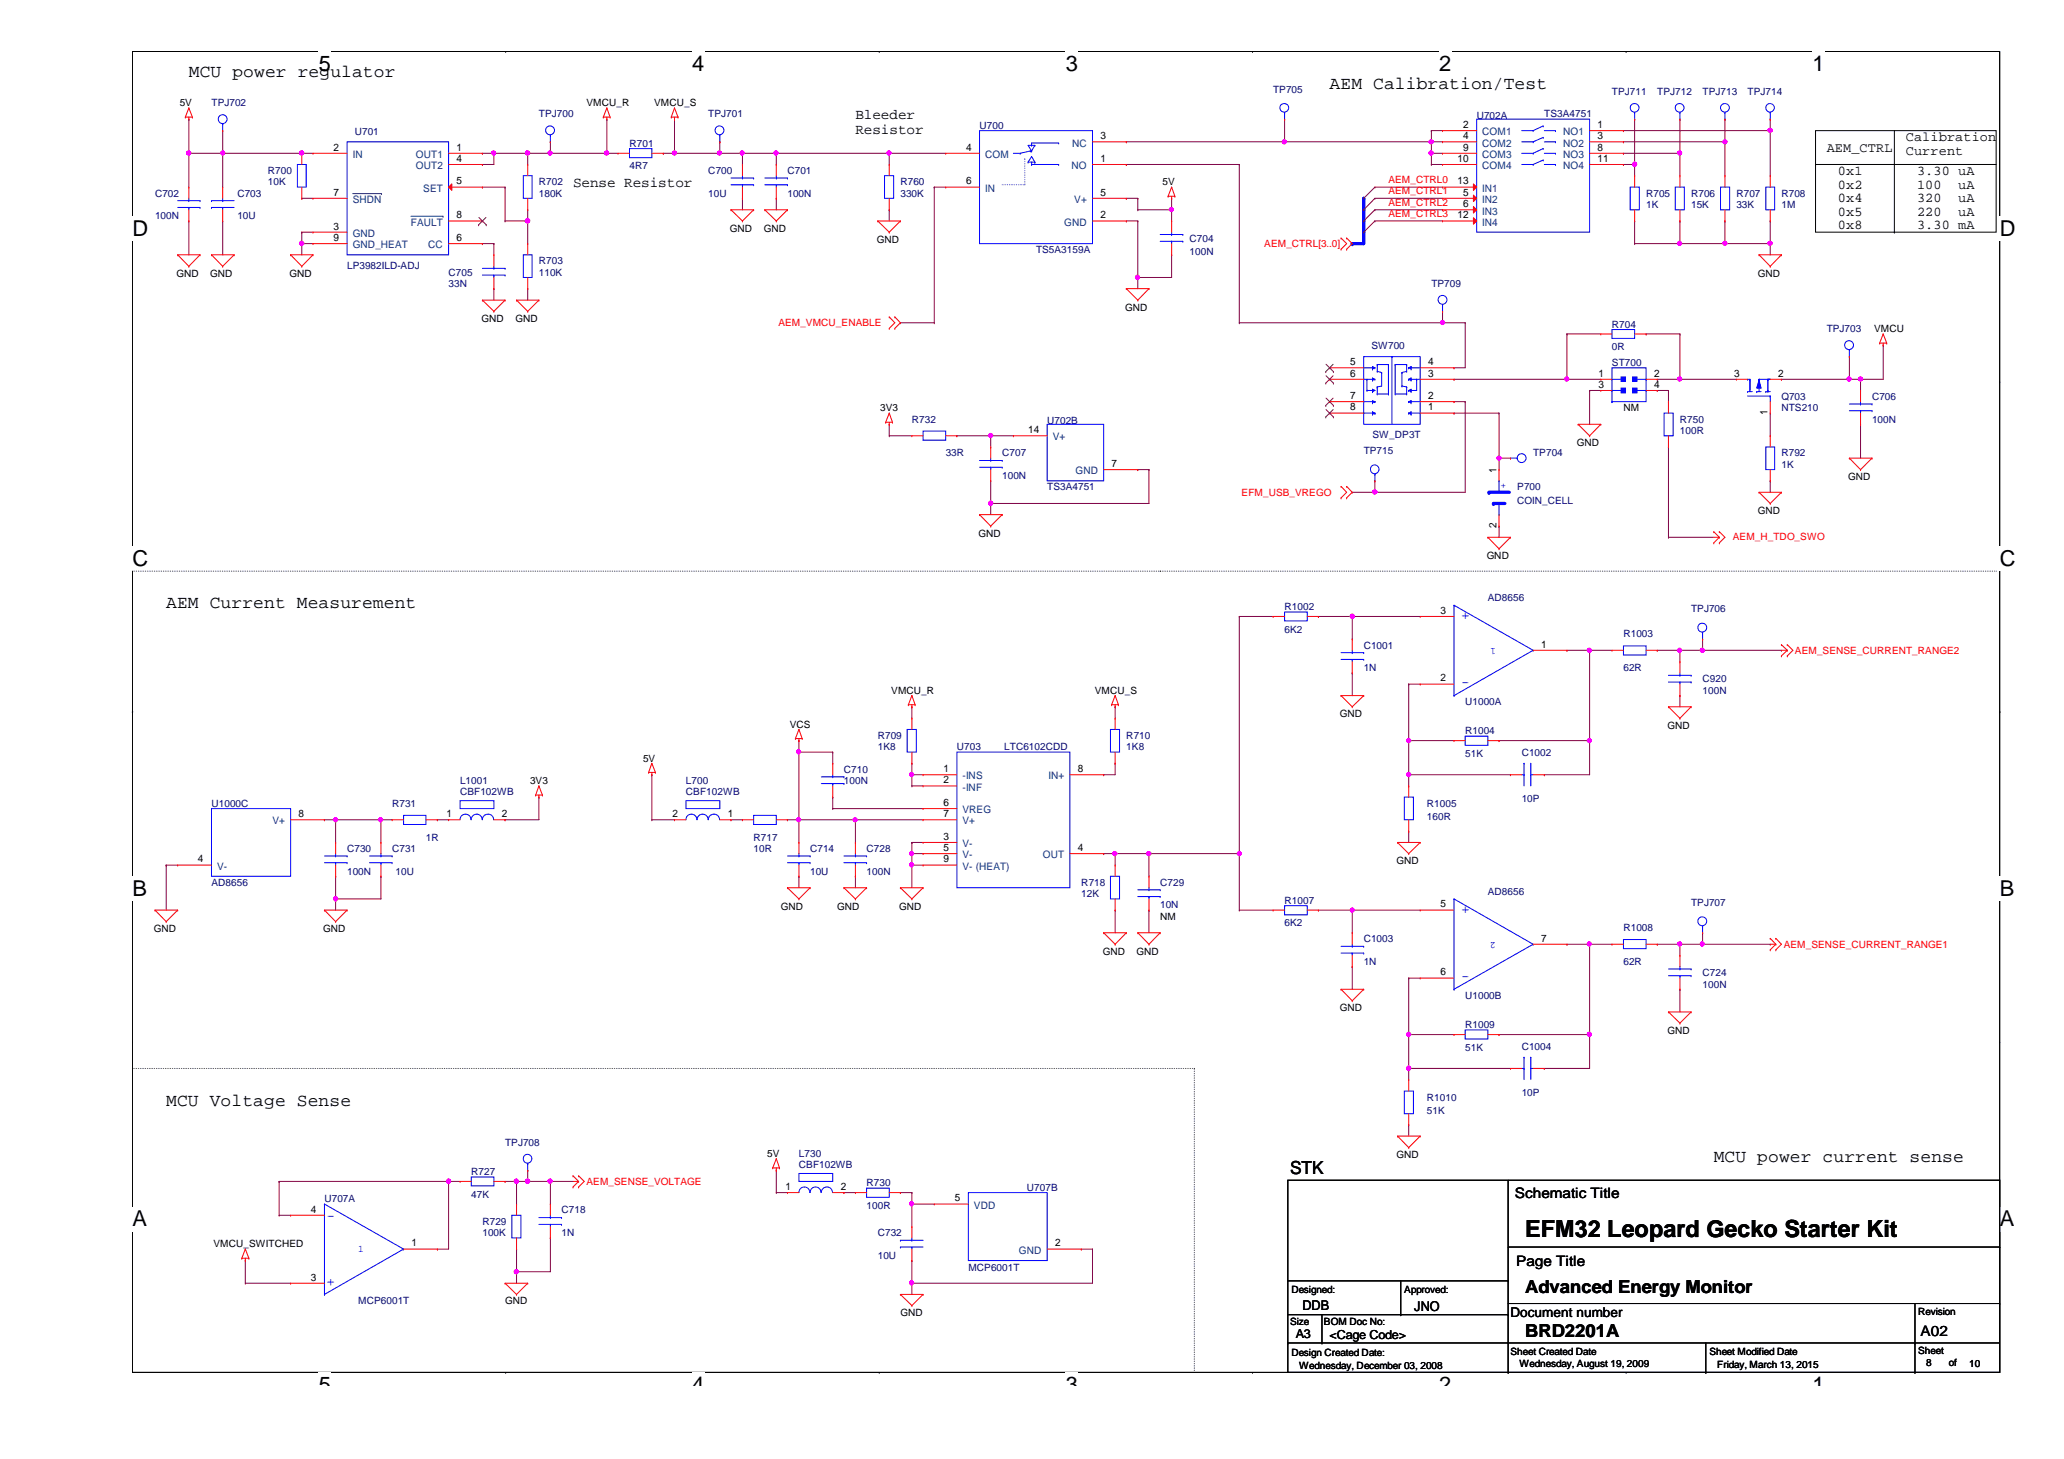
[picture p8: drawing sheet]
<svg xmlns="http://www.w3.org/2000/svg" width="297mm" height="210mm" viewBox="0 0 297 210" stroke-linecap="round" stroke-linejoin="round" font-family="sans-serif">
<defs><g id="words">
<text font-size="3.4" x="219.5" y="178">EFM32 Leopard Gecko Starter Kit</text>
<g font-size="3.1">
<text x="45.9" y="10.2">5</text>
<text x="99.6" y="10.2">4</text>
<text x="153.4" y="10.2">3</text>
<text x="207.1" y="10.2">2</text>
<text x="260.9" y="10.2">1</text>
<text x="19" y="34">D</text>
<text x="287.8" y="34">D</text>
<text x="19" y="81.4">C</text>
<text x="287.8" y="81.4">C</text>
<text x="19" y="128.9">B</text>
<text x="287.8" y="128.9">B</text>
<text x="19" y="176.4">A</text>
<text x="287.8" y="176.4">A</text>
<text x="45.9" y="200.2">5</text>
<text x="99.6" y="200.2">4</text>
<text x="153.4" y="200.2">3</text>
<text x="207.1" y="200.2">2</text>
<text x="260.9" y="200.2">1</text>
</g>
<g font-size="2.6">
<text x="27.2" y="11.1">MCU power regulator</text>
<text x="191.3" y="12.7">AEM Calibration/Test</text>
<text x="23.9" y="87.5">AEM Current Measurement</text>
<text x="23.9" y="159">MCU Voltage Sense</text>
<text x="246.6" y="167.2">MCU power current sense</text>
<text x="185.7" y="168.9">STK</text>
<text x="219.5" y="186.1">Advanced Energy Monitor</text>
<text x="219.5" y="192.4">BRD2201A</text>
</g>
<g font-size="2.1">
<text x="123.1" y="17.1">Bleeder</text>
<text x="123.1" y="19.2">Resistor</text>
<text x="82.5" y="26.9">Sense Resistor</text>
<text x="218" y="172.4">Schematic Title</text>
<text x="218.2" y="182.1">Page Title</text>
<text x="276.4" y="192.2">A02</text>
</g>
<g font-size="2.1" fill="#00f">
<text x="211.5" y="88.1" transform="rotate(180 211.5 88.1)">+</text>
<text x="211.5" y="97.7" transform="rotate(180 211.5 97.7)">-</text>
<text x="211.5" y="130.3" transform="rotate(180 211.5 130.3)">+</text>
<text x="211.5" y="140" transform="rotate(180 211.5 140)">-</text>
<text x="47" y="175.5">-</text>
<text x="47" y="185.1">+</text>
</g>
<g font-size="1.9">
<text x="262.9" y="21.9">AEM_CTRL</text>
<text x="274.3" y="20.3">Calibration</text>
<text x="274.3" y="22.3">Current</text>
<text x="264.5" y="25.2">0x1</text>
<text x="264.5" y="27.1">0x2</text>
<text x="264.5" y="29.1">0x4</text>
<text x="275.9" y="25.2">3.30 uA</text>
<text x="275.9" y="27.1">100</text>
<text x="275.9" y="29.1">320</text>
<text x="281.8" y="27.1">uA</text>
<text x="281.8" y="29.1">uA</text>
<text x="264.5" y="31">0x5</text>
<text x="264.5" y="33">0x8</text>
<text x="275.9" y="31">220</text>
<text x="275.9" y="33">3.30 mA</text>
<text x="281.8" y="31">uA</text>
<text x="187.5" y="188.5">DDB</text>
<text x="203.5" y="188.6">JNO</text>
<text x="217.4" y="189.5">Document number</text>
</g>
<g font-size="1.8">
<text x="186.5" y="192.5">A3</text>
<text x="191.3" y="192.7">&lt;Cage Code&gt;</text>
</g>
<g font-size="1.5">
<text x="48" y="21.7">2</text>
<text x="65.7" y="21.7">1</text>
<text x="65.7" y="23.3">4</text>
<text x="139" y="21.7">4</text>
<text x="158.4" y="20">3</text>
<text x="158.4" y="23.3">1</text>
<text x="209.8" y="23.3">10</text>
<text x="210.6" y="18.4">2</text>
<text x="210.6" y="20">4</text>
<text x="210.6" y="21.7">9</text>
<text x="229.9" y="20">3</text>
<text x="229.9" y="21.7">8</text>
<text x="229.9" y="23.3">11</text>
<text x="229.9" y="18.4">1</text>
<text x="48" y="28.2">7</text>
<text x="65.7" y="26.5">5</text>
<text x="139" y="26.5">6</text>
<text x="158.4" y="28.2">5</text>
<text x="209.8" y="26.5">13</text>
<text x="210.6" y="28.2">5</text>
<text x="210.6" y="29.8">6</text>
<text x="48" y="33">3</text>
<text x="48" y="34.7">9</text>
<text x="65.7" y="31.4">8</text>
<text x="65.7" y="34.7">6</text>
<text x="158.4" y="31.4">2</text>
<text x="209.8" y="31.4">12</text>
<text x="194.3" y="52.5">5</text>
<text x="205.5" y="52.5">4</text>
<text x="194.3" y="54.2">6</text>
<text x="194.3" y="57.4">7</text>
<text x="194.3" y="59.1">8</text>
<text x="205.5" y="59.1">1</text>
<text x="205.5" y="57.4">2</text>
<text x="205.5" y="54.2">3</text>
<text x="230" y="54.2">1</text>
<text x="230" y="55.8">3</text>
<text x="238" y="54.2">2</text>
<text x="238" y="55.8">4</text>
<text x="249.6" y="54.2">3</text>
<text x="254.4" y="59.7" transform="rotate(-90 254.4 59.7)">1</text>
<text x="255.9" y="54.2">2</text>
<text x="148" y="62.3">14</text>
<text x="160" y="67.2">7</text>
<text x="215.3" y="68" transform="rotate(-90 215.3 68)">1</text>
<text x="215.3" y="76" transform="rotate(-90 215.3 76)">2</text>
<text x="207.3" y="88.3">3</text>
<text x="221.8" y="93.2">1</text>
<text x="207.3" y="98">2</text>
<text x="135.8" y="112.7">2</text>
<text x="135.8" y="111.1">1</text>
<text x="155.1" y="111.1">8</text>
<text x="43" y="117.6">8</text>
<text x="64.3" y="117.6">1</text>
<text x="72.2" y="117.6">2</text>
<text x="96.8" y="117.6">2</text>
<text x="104.7" y="117.6">1</text>
<text x="135.8" y="116">6</text>
<text x="135.8" y="117.6">7</text>
<text x="28.5" y="124.1">4</text>
<text x="135.8" y="122.4">5</text>
<text x="135.8" y="120.8">3</text>
<text x="135.8" y="124.1">9</text>
<text x="155.1" y="122.4">4</text>
<text x="207.3" y="130.6">5</text>
<text x="221.8" y="135.5">7</text>
<text x="207.3" y="140.3">6</text>
<text x="113" y="171.2">1</text>
<text x="121" y="171.2">2</text>
<text x="137.4" y="172.8">5</text>
<text x="44.7" y="174.5">4</text>
<text x="59.2" y="179.3">1</text>
<text x="151.8" y="179.3">2</text>
<text x="44.7" y="184.2">3</text>
</g>
<g font-size="1.5" fill="#004080">
<text x="50.8" y="22.7">IN</text>
<text x="59.9" y="22.7">OUT1</text>
<text x="141.8" y="22.7">COM</text>
<text x="154.3" y="21.1">NC</text>
<text x="213.3" y="19.5">COM1</text>
<text x="213.3" y="21.1">COM2</text>
<text x="213.3" y="22.7">COM3</text>
<text x="225" y="21.1">NO2</text>
<text x="225" y="22.7">NO3</text>
<text x="225" y="19.5">NO1</text>
<text x="50.8" y="29.2">SHDN</text>
<text x="59.9" y="24.3">OUT2</text>
<text x="60.9" y="27.6">SET</text>
<text x="141.8" y="27.6">IN</text>
<text x="154.2" y="24.3">NO</text>
<text x="154.6" y="29.2">V+</text>
<text x="213.3" y="24.3">COM4</text>
<text x="213.3" y="27.6">IN1</text>
<text x="213.3" y="29.2">IN2</text>
<text x="225" y="24.3">NO4</text>
<text x="50.8" y="34.1">GND</text>
<text x="50.8" y="35.7">GND_HEAT</text>
<text x="59.1" y="32.5">FAULT</text>
<text x="61.6" y="35.7">CC</text>
<text x="153.2" y="32.5">GND</text>
<text x="213.3" y="30.9">IN3</text>
<text x="213.3" y="32.5">IN4</text>
<text x="151.5" y="63.4">V+</text>
<text x="154.8" y="68.2">GND</text>
<text x="138.5" y="113.7">-INF</text>
<text x="138.5" y="112.1">-INS</text>
<text x="150.9" y="112.1">IN+</text>
<text x="39.2" y="118.6">V+</text>
<text x="138.5" y="117">VREG</text>
<text x="138.5" y="118.6">V+</text>
<text x="31.2" y="125.1">V-</text>
<text x="138.5" y="123.5">V-</text>
<text x="138.5" y="121.9">V-</text>
<text x="138.5" y="125.1">V- (HEAT)</text>
<text x="150.1" y="123.5">OUT</text>
<text x="140.2" y="173.9">VDD</text>
<text x="146.6" y="180.4">GND</text>
</g>
<g font-size="1.4">
<text x="25.9" y="15.3">5V</text>
<text x="84.4" y="15.3">VMCU_R</text>
<text x="94.1" y="15.3">VMCU_S</text>
<text x="167.3" y="26.6">5V</text>
<text x="105" y="33.3">GND</text>
<text x="109.9" y="33.3">GND</text>
<text x="126.2" y="34.9">GND</text>
<text x="25.4" y="39.8">GND</text>
<text x="30.3" y="39.8">GND</text>
<text x="41.7" y="39.8">GND</text>
<text x="253" y="39.8">GND</text>
<text x="69.3" y="46.3">GND</text>
<text x="74.2" y="46.3">GND</text>
<text x="161.9" y="44.7">GND</text>
<text x="269.7" y="47.8">VMCU</text>
<text x="126.7" y="59.1">3V3</text>
<text x="233.6" y="59.1">NM</text>
<text x="226.9" y="64.2">GND</text>
<text x="266" y="69.1">GND</text>
<text x="140.8" y="77.2">GND</text>
<text x="253" y="74">GND</text>
<text x="214" y="80.4">GND</text>
<text x="128.3" y="99.8">VMCU_R</text>
<text x="157.6" y="99.8">VMCU_S</text>
<text x="113.7" y="104.7">VCS</text>
<text x="192.8" y="103.2">GND</text>
<text x="240" y="104.8">GND</text>
<text x="76.3" y="112.8">3V3</text>
<text x="92.5" y="109.6">5V</text>
<text x="201" y="124.3">GND</text>
<text x="112.4" y="130.9">GND</text>
<text x="120.5" y="130.9">GND</text>
<text x="129.4" y="130.9">GND</text>
<text x="22.1" y="134.1">GND</text>
<text x="46.5" y="134.1">GND</text>
<text x="158.7" y="137.3">GND</text>
<text x="163.6" y="137.3">GND</text>
<text x="167" y="132.3">NM</text>
<text x="192.8" y="145.5">GND</text>
<text x="240" y="148.7">GND</text>
<text x="110.4" y="166.5">5V</text>
<text x="201" y="166.6">GND</text>
<text x="30.7" y="179.5">VMCU_SWITCHED</text>
<text x="185.8" y="186">Designed:</text>
<text x="202.1" y="186">Approved:</text>
<text x="72.7" y="187.6">GND</text>
<text x="129.6" y="189.4">GND</text>
<text x="185.7" y="190.7">Size</text>
<text x="190.5" y="190.7">BOM Doc No:</text>
<text x="276.1" y="189.2">Revision</text>
<text x="185.8" y="195.1">Design Created Date:</text>
<text x="187" y="197">Wednesday, December 03, 2008</text>
<text x="217.4" y="194.9">Sheet Created Date</text>
<text x="218.7" y="196.7">Wednesday, August 19, 2009</text>
<text x="246" y="194.9">Sheet Modified Date</text>
<text x="247.1" y="196.8">Friday, March 13, 2015</text>
<text x="276.1" y="194.7">Sheet</text>
<text x="277.2" y="196.5">8</text>
<text x="280.5" y="196.5">of</text>
<text x="283.4" y="196.7">10</text>
</g>
<g font-size="1.4" fill="#000080">
<text x="30.4" y="15.3">TPJ702</text>
<text x="77.6" y="16.9">TPJ700</text>
<text x="101.9" y="16.9">TPJ701</text>
<text x="183.2" y="13.3">TP705</text>
<text x="212.5" y="17.1">U702A</text>
<text x="222.2" y="16.9">TS3A4751</text>
<text x="232" y="13.6">TPJ711</text>
<text x="238.5" y="13.6">TPJ712</text>
<text x="245" y="13.6">TPJ713</text>
<text x="251.5" y="13.6">TPJ714</text>
<text x="51.1" y="19.5">U701</text>
<text x="90.6" y="21.1">R701</text>
<text x="141" y="18.5">U700</text>
<text x="22.3" y="28.3">C702</text>
<text x="34.2" y="28.3">C703</text>
<text x="38.6" y="25">R700</text>
<text x="38.6" y="26.6">10K</text>
<text x="77.6" y="26.6">R702</text>
<text x="77.6" y="28.3">180K</text>
<text x="90.6" y="24.4">4R7</text>
<text x="101.9" y="25">C700</text>
<text x="101.9" y="28.3">10U</text>
<text x="113.3" y="25">C701</text>
<text x="113.3" y="28.3">100N</text>
<text x="129.6" y="26.6">R760</text>
<text x="129.6" y="28.3">330K</text>
<text x="236.9" y="28.3">R705</text>
<text x="236.9" y="29.9">1K</text>
<text x="243.4" y="28.3">R706</text>
<text x="243.4" y="29.9">15K</text>
<text x="249.9" y="28.3">R707</text>
<text x="249.9" y="29.9">33K</text>
<text x="256.4" y="28.3">R708</text>
<text x="256.4" y="29.9">1M</text>
<text x="22.3" y="31.5">100N</text>
<text x="34.2" y="31.5">10U</text>
<text x="171.2" y="34.8">C704</text>
<text x="50" y="38.7">LP3982ILD-ADJ</text>
<text x="64.6" y="39.7">C705</text>
<text x="64.6" y="41.3">33N</text>
<text x="77.6" y="38">R703</text>
<text x="77.6" y="39.7">110K</text>
<text x="149.1" y="36.4">TS5A3159A</text>
<text x="171.2" y="36.7">100N</text>
<text x="206" y="41.3">TP709</text>
<text x="232" y="47.1">R704</text>
<text x="262.9" y="47.8">TPJ703</text>
<text x="197.4" y="50.2">SW700</text>
<text x="232" y="52.7">ST700</text>
<text x="232" y="50.4">0R</text>
<text x="256.4" y="57.5">Q703</text>
<text x="256.4" y="59.1">NTS210</text>
<text x="269.4" y="57.5">C706</text>
<text x="131.2" y="60.8">R732</text>
<text x="136.1" y="65.7">33R</text>
<text x="144.2" y="65.7">C707</text>
<text x="150.7" y="61">U702B</text>
<text x="196.3" y="65.3">TP715</text>
<text x="197.5" y="63.1">SW_DP3T</text>
<text x="220.6" y="65.7">TP704</text>
<text x="241.8" y="60.8">R750</text>
<text x="241.8" y="62.4">100R</text>
<text x="256.4" y="65.7">R792</text>
<text x="269.4" y="60.8">100N</text>
<text x="144.2" y="68.9">100N</text>
<text x="150.7" y="70.5">TS3A4751</text>
<text x="218.4" y="70.5">P700</text>
<text x="256.4" y="67.3">1K</text>
<text x="218.4" y="72.5">COIN_CELL</text>
<text x="184.9" y="87.8">R1002</text>
<text x="214.1" y="86.5">AD8656</text>
<text x="243.4" y="88.1">TPJ706</text>
<text x="184.9" y="91">6K2</text>
<text x="196.3" y="93.3">C1001</text>
<text x="233.6" y="91.7">R1003</text>
<text x="196.3" y="96.6">1N</text>
<text x="210.9" y="101.4">U1000A</text>
<text x="233.6" y="96.6">62R</text>
<text x="245" y="98.2">C920</text>
<text x="245" y="99.8">100N</text>
<text x="126.3" y="106.3">R709</text>
<text x="126.3" y="107.9">1K8</text>
<text x="137.7" y="107.9">U703</text>
<text x="144.5" y="107.9">LTC6102CDD</text>
<text x="162.1" y="106.3">R710</text>
<text x="162.1" y="107.9">1K8</text>
<text x="210.9" y="105.7">R1004</text>
<text x="66.2" y="112.8">L1001</text>
<text x="98.7" y="112.8">L700</text>
<text x="121.5" y="111.2">C710</text>
<text x="121.5" y="112.8">100N</text>
<text x="210.9" y="108.9">51K</text>
<text x="219" y="108.8">C1002</text>
<text x="30.4" y="116">U1000C</text>
<text x="56.4" y="116">R731</text>
<text x="66.2" y="114.4">CBF102WB</text>
<text x="98.7" y="114.4">CBF102WB</text>
<text x="205.4" y="116">R1005</text>
<text x="205.4" y="118">160R</text>
<text x="219" y="115.4">10P</text>
<text x="50" y="122.6">C730</text>
<text x="50" y="125.8">100N</text>
<text x="56.4" y="122.6">C731</text>
<text x="56.9" y="125.8">10U</text>
<text x="61.3" y="120.9">1R</text>
<text x="108.5" y="120.9">R717</text>
<text x="108.5" y="122.6">10R</text>
<text x="116.6" y="122.6">C714</text>
<text x="116.6" y="125.8">10U</text>
<text x="124.7" y="122.6">C728</text>
<text x="124.7" y="125.8">100N</text>
<text x="30.4" y="127.4">AD8656</text>
<text x="155.6" y="127.4">R718</text>
<text x="155.6" y="129.1">12K</text>
<text x="167" y="127.4">C729</text>
<text x="167" y="130.7">10N</text>
<text x="184.9" y="130">R1007</text>
<text x="214.1" y="128.7">AD8656</text>
<text x="243.4" y="130.3">TPJ707</text>
<text x="184.9" y="133.3">6K2</text>
<text x="196.3" y="135.6">C1003</text>
<text x="233.6" y="133.9">R1008</text>
<text x="196.3" y="138.8">1N</text>
<text x="210.9" y="143.7">U1000B</text>
<text x="233.6" y="138.8">62R</text>
<text x="245" y="140.4">C724</text>
<text x="245" y="142.1">100N</text>
<text x="210.9" y="147.9">R1009</text>
<text x="210.9" y="151.2">51K</text>
<text x="219" y="151">C1004</text>
<text x="205.4" y="158.3">R1010</text>
<text x="205.4" y="160.3">51K</text>
<text x="219" y="157.6">10P</text>
<text x="72.7" y="164.8">TPJ708</text>
<text x="115" y="166.5">L730</text>
<text x="46.7" y="172.9">U707A</text>
<text x="67.8" y="169">R727</text>
<text x="67.8" y="172.3">47K</text>
<text x="115" y="168.1">CBF102WB</text>
<text x="124.7" y="170.7">R730</text>
<text x="124.7" y="173.9">100R</text>
<text x="147.8" y="171.3">U707B</text>
<text x="69.4" y="176.2">R729</text>
<text x="69.4" y="177.8">100K</text>
<text x="80.8" y="174.6">C718</text>
<text x="80.8" y="177.8">1N</text>
<text x="126.3" y="177.8">C732</text>
<text x="126.3" y="181.1">10U</text>
<text x="139.4" y="182.9">MCP6001T</text>
<text x="51.6" y="187.6">MCP6001T</text>
</g>
<g font-size="1.4" fill="#f00">
<text x="199.8" y="26.4">AEM_CTRL0</text>
<text x="199.8" y="28">AEM_CTRL1</text>
<text x="199.8" y="29.6">AEM_CTRL2</text>
<text x="181.9" y="35.6">AEM_CTRL[3..0]</text>
<text x="199.8" y="31.2">AEM_CTRL3</text>
<text x="112" y="46.9">AEM_VMCU_ENABLE</text>
<text x="178.7" y="71.3">EFM_USB_VREGO</text>
<text x="249.4" y="77.7">AEM_H_TDO_SWO</text>
<text x="258.3" y="94.1">AEM_SENSE_CURRENT_RANGE2</text>
<text x="256.7" y="136.4">AEM_SENSE_CURRENT_RANGE1</text>
<text x="84.4" y="170.5">AEM_SENSE_VOLTAGE</text>
</g>
<g font-size="1.4" fill="#00f">
<text x="216" y="69.5" transform="rotate(90 216 69.5)">+</text>
<text x="215.3" y="93.2" transform="rotate(180 215.3 93.2)">1</text>
<text x="215.3" y="135.5" transform="rotate(180 215.3 135.5)">2</text>
<text x="51.6" y="180.1">1</text>
</g>
</g></defs>
<path d="M19.1 7.4h268.7v190h-268.7z" fill="none" stroke="#000" stroke-width=".14"/>
<g fill="#fff">
<path d="M45.9 7.4h1.7v3.5h-1.7z"/>
<path d="M45.9 197.4h1.7v2h-1.7z"/>
</g>
<path d="M72.8 7.4h.1M72.8 197.4h.1" fill="none" stroke="#000" stroke-width=".14"/>
<g fill="#fff">
<path d="M99.6 7.4h1.7v3.5h-1.7z"/>
<path d="M99.6 197.4h1.7v2h-1.7z"/>
</g>
<path d="M126.5 7.4h.1M126.5 197.4h.1" fill="none" stroke="#000" stroke-width=".14"/>
<g fill="#fff">
<path d="M153.4 7.4h1.7v3.5h-1.7z"/>
<path d="M153.4 197.4h1.7v2h-1.7z"/>
</g>
<path d="M180.3 7.4h.1M180.3 197.4h.1" fill="none" stroke="#000" stroke-width=".14"/>
<g fill="#fff">
<path d="M207.1 7.4h1.7v3.5h-1.7z"/>
<path d="M207.1 197.4h1.7v2h-1.7z"/>
</g>
<path d="M234 7.4h.1M234 197.4h.1" fill="none" stroke="#000" stroke-width=".14"/>
<g fill="#fff">
<path d="M260.9 7.4h1.7v3.5h-1.7z"/>
<path d="M260.9 197.4h1.7v2h-1.7z"/>
<path d="M19.1 31.2h2.2v3.4h-2.2z"/>
<path d="M287.8 31.2h2.2v3.4h-2.2z"/>
<path d="M19.1 78.7h2.2v3.4h-2.2z"/>
<path d="M287.8 78.7h2.2v3.4h-2.2z"/>
</g>
<path d="M19.1 54.9h.1M287.8 54.9h.1" fill="none" stroke="#000" stroke-width=".14"/>
<g fill="#fff">
<path d="M19.1 126.2h2v3.4h-2z"/>
<path d="M287.8 126.2h2.1v3.4h-2.1z"/>
</g>
<path d="M19.1 102.4h.1M287.8 102.4h.1" fill="none" stroke="#000" stroke-width=".14"/>
<g fill="#fff">
<path d="M19.1 173.7h2v3.4h-2z"/>
<path d="M287.8 173.7h2.1v3.4h-2.1z"/>
</g>
<path d="M261.3 18.8h26v14.6h-26zM272.6 18.8v14.6M261.3 23.7h.1M261.3 23.7h26M272.6 33.4h.1M19.1 149.9h.1M287.8 149.9h.1" fill="none" stroke="#000" stroke-width=".14"/>
<path d="M19.1 82.2h.1M167 82.2h.1M167 82.2h-147.9M287.3 82.2h-120.3M19.1 153.7h.1M171.9 153.7h.1M171.9 153.7h-152.8M171.9 197.4v-43.7" fill="none" stroke="#000" stroke-width=".14" stroke-dasharray="0 .3"/>
<path d="M27.2 17.1h.1M27.2 17.1v5" fill="none" stroke="#800040" stroke-width=".14"/>
<circle cx="27.2" cy="22" r=".31" fill="#f0f"/>
<circle cx="27.2" cy="22" r=".31" fill="none" stroke="#f0f" stroke-width=".14"/>
<path d="M163.7 39.9h.1M163.7 39.9v1.6" fill="none" stroke="#800040" stroke-width=".14"/>
<circle cx="163.7" cy="39.9" r=".31" fill="#f0f"/>
<circle cx="163.7" cy="39.9" r=".31" fill="none" stroke="#f0f" stroke-width=".14"/>
<path d="M32 18.8h.1M32 18.8v3.3" fill="none" stroke="#800040" stroke-width=".14"/>
<circle cx="32" cy="22" r=".3" fill="#f0f"/>
<circle cx="32" cy="22" r=".3" fill="none" stroke="#f0f" stroke-width=".14"/>
<g fill="none" stroke="#800040" stroke-width=".14">
<path d="M97.1 17.1h.1M97.1 17.1v5h-1.6M27.2 22.1h.1M27.2 22.1h4.8M32 22.1h.1M32 31.8h.1M32 22.1v4.8M32 31.8v4.9M87.3 22.1h.1M87.3 22.1h1.6M95.5 22.1h.1M75.9 41.5h.1"/>
<path d="M75.9 41.5v1.7"/>
</g>
<circle cx="97.1" cy="22" r=".3" fill="#f0f"/>
<circle cx="97.1" cy="22" r=".3" fill="none" stroke="#f0f" stroke-width=".14"/>
<path d="M87.3 17.1h.1M87.3 17.1v5h-8.1M79.2 22.1h.1" fill="none" stroke="#800040" stroke-width=".14"/>
<circle cx="87.3" cy="22" r=".3" fill="#f0f"/>
<circle cx="87.3" cy="22" r=".3" fill="none" stroke="#f0f" stroke-width=".14"/>
<circle cx="79.2" cy="22" r=".3" fill="#f0f"/>
<circle cx="79.2" cy="22" r=".3" fill="none" stroke="#f0f" stroke-width=".14"/>
<path d="M27.2 31.8h.1M27.2 22.1h.1M27.2 22.1v4.8M27.2 31.8v4.9M97.1 22.1h.1M97.1 22.1h6.5" fill="none" stroke="#800040" stroke-width=".14"/>
<circle cx="103.5" cy="22" r=".3" fill="#f0f"/>
<circle cx="103.5" cy="22" r=".3" fill="none" stroke="#f0f" stroke-width=".14"/>
<path d="M267.8 54.6h.1M267.8 54.6v1.6" fill="none" stroke="#800040" stroke-width=".14"/>
<circle cx="267.8" cy="54.5" r=".3" fill="#f0f"/>
<circle cx="267.8" cy="54.5" r=".3" fill="none" stroke="#f0f" stroke-width=".14"/>
<path d="M162.1 31.8h.1M162.1 31.8h1.6M163.7 30.2h.1M163.7 30.2h4.9M168.6 28.5h.1M168.6 30.2h.1M168.6 28.5v3.3" fill="none" stroke="#800040" stroke-width=".14"/>
<circle cx="168.6" cy="30.1" r=".3" fill="#f0f"/>
<circle cx="168.6" cy="30.1" r=".3" fill="none" stroke="#f0f" stroke-width=".14"/>
<g fill="none" stroke="#800040" stroke-width=".14">
<path d="M43.4 22.1h.1M43.4 28.5h.1M43.4 33.4h.1M43.4 35.1h.1M43.4 22.1h1.6M43.4 28.5h1.6M43.4 33.4h1.6M43.4 35.1v1.6M43.4 35.1h1.6M69.4 22.1h.1M69.4 23.7h.1M69.4 22.1h1.7"/>
<path d="M71.1 22.1h.1M71.1 22.1v1.6h-1.7M163.7 39.9h.1M163.7 31.8h.1M163.7 31.8v8.1M168.6 36.7h.1M168.6 36.7v3.2h-4.9"/>
</g>
<circle cx="43.4" cy="35" r=".31" fill="#f0f"/>
<circle cx="43.4" cy="35" r=".31" fill="none" stroke="#f0f" stroke-width=".14"/>
<g fill="none" stroke="#800040" stroke-width=".14">
<path d="M43.4 33.4h.1M43.4 33.4v1.7M69.4 35.1h.1M69.4 26.9h.1M69.4 35.1h1.7M69.4 26.9h3.3M71.1 35.1h.1M71.1 35.1v1.6M106.8 28.5h.1M106.8 22.1h.1M106.8 22.1v1.6M106.8 28.5v1.7"/>
<path d="M106.8 22.1h4.9M111.7 28.5h.1M111.7 22.1h.1M111.7 22.1v1.6M111.7 28.5v1.7M134.5 26.9h.1M134.5 26.9h1.6M134.5 26.9v19.5M71.1 41.5h.1M71.1 41.5v1.7M129.6 46.4h.1M129.6 46.4h4.9"/>
<path d="M134.5 46.4h.1"/>
</g>
<circle cx="106.8" cy="22" r=".3" fill="#f0f"/>
<circle cx="106.8" cy="22" r=".3" fill="none" stroke="#f0f" stroke-width=".14"/>
<path d="M75.9 30.2h.1M75.9 30.2v1.6" fill="none" stroke="#800040" stroke-width=".14"/>
<circle cx="75.9" cy="31.8" r=".32" fill="#f0f"/>
<circle cx="75.9" cy="31.8" r=".32" fill="none" stroke="#f0f" stroke-width=".14"/>
<path d="M71.1 22.1h.1M71.1 22.1h4.8M75.9 22.1h.1M75.9 22.1v1.6" fill="none" stroke="#800040" stroke-width=".14"/>
<circle cx="75.9" cy="22" r=".31" fill="#f0f"/>
<circle cx="75.9" cy="22" r=".31" fill="none" stroke="#f0f" stroke-width=".14"/>
<circle cx="71" cy="22" r=".3" fill="#f0f"/>
<circle cx="71" cy="22" r=".3" fill="none" stroke="#f0f" stroke-width=".14"/>
<path d="M72.7 26.9h.1M72.7 26.9v4.9M103.6 22.1h.1M103.6 22.1h3.2M266.1 54.6h.1M266.1 51.3v3.3M267.8 54.6h.1M271 49.7h.1M271 49.7v4.9h-3.2" fill="none" stroke="#800040" stroke-width=".14"/>
<circle cx="266.1" cy="54.5" r=".3" fill="#f0f"/>
<circle cx="266.1" cy="54.5" r=".3" fill="none" stroke="#f0f" stroke-width=".14"/>
<path d="M75.9 22.1h.1M79.2 20.4h.1M79.2 20.4v1.7h-3.3M103.6 20.4h.1M103.6 20.4v1.7M162.1 23.7h.1M162.1 23.7h16.3M215.7 75.7h.1M215.7 65.9h.1M215.7 65.9v1.7M215.7 75.7v1.6" fill="none" stroke="#800040" stroke-width=".14"/>
<circle cx="215.7" cy="65.9" r=".3" fill="#f0f"/>
<circle cx="215.7" cy="65.9" r=".3" fill="none" stroke="#f0f" stroke-width=".14"/>
<path d="M225.5 54.6h.1M225.5 54.6h4.9M236.9 48h.1M236.9 48h4.9M241.8 48h.1M241.8 48v6.6M266.1 54.6h.1M266.1 54.6h1.7" fill="none" stroke="#800040" stroke-width=".14"/>
<circle cx="241.7" cy="54.5" r=".3" fill="#f0f"/>
<circle cx="241.7" cy="54.5" r=".3" fill="none" stroke="#f0f" stroke-width=".14"/>
<g fill="none" stroke="#800040" stroke-width=".14">
<path d="M111.7 22.1h24.4M128 22.1h.1M128 22.1v1.6M225.5 48h.1M225.5 48h4.9M225.5 48v6.6M228.8 56.2h.1M228.8 56.2h1.6M228.8 56.2v4.8M238.5 56.2h.1M238.5 56.2h1.6M240.1 56.2h.1"/>
<path d="M240.1 56.2v1.6M267.8 61h.1M267.8 61v4.9"/>
</g>
<circle cx="111.7" cy="22" r=".3" fill="#f0f"/>
<circle cx="111.7" cy="22" r=".3" fill="none" stroke="#f0f" stroke-width=".14"/>
<circle cx="127.9" cy="22" r=".3" fill="#f0f"/>
<circle cx="127.9" cy="22" r=".3" fill="none" stroke="#f0f" stroke-width=".14"/>
<path d="M128 30.2h.1M128 30.2v1.6M209.3 52.9h.1M209.3 54.6h.1M209.3 52.9h1.6M209.3 54.6h16.2M238.5 54.6h.1M238.5 54.6h3.3M254.8 59.4v3.3M254.8 62.7h.1M254.8 69.2h.1M254.8 69.2v1.6" fill="none" stroke="#800040" stroke-width=".14"/>
<circle cx="225.5" cy="54.5" r=".3" fill="#f0f"/>
<circle cx="225.5" cy="54.5" r=".3" fill="none" stroke="#f0f" stroke-width=".14"/>
<g fill="none" stroke="#800040" stroke-width=".14">
<path d="M209.3 57.8h.1M209.3 59.4h.1M209.3 57.8h1.6M209.3 59.4h6.4M210.9 57.8h.1M210.9 57.8v13M215.7 59.4h.1M215.7 59.4v6.5M241.8 54.6h.1M241.8 54.6h8.1M256.4 54.6h.1M256.4 54.6h9.7"/>
<path d="M194.6 70.8h.1M194.6 70.8h3.3M240.1 64.3h.1M240.1 77.3h.1M240.1 64.3v13M240.1 77.3h6.5M178.4 88.7h.1M178.4 88.7h4.8M245 91.9h.1M245 91.9v1.7h11.4M256.4 93.6h.1"/>
</g>
<circle cx="245" cy="93.6" r=".3" fill="#f0f"/>
<circle cx="245" cy="93.6" r=".3" fill="none" stroke="#f0f" stroke-width=".14"/>
<path d="M189.7 88.7h.1M189.7 88.7h4.9M202.7 98.4h.1M202.7 98.4v8.2M202.7 106.6h.1M202.7 106.6h6.6" fill="none" stroke="#800040" stroke-width=".14"/>
<circle cx="202.7" cy="106.5" r=".3" fill="#f0f"/>
<circle cx="202.7" cy="106.5" r=".3" fill="none" stroke="#f0f" stroke-width=".14"/>
<path d="M202.7 98.4h.1M202.7 98.4h1.7M225.5 93.6h.1M225.5 93.6h3.3M228.8 93.6h.1M228.8 93.6v13" fill="none" stroke="#800040" stroke-width=".14"/>
<circle cx="228.7" cy="106.5" r=".3" fill="#f0f"/>
<circle cx="228.7" cy="106.5" r=".3" fill="none" stroke="#f0f" stroke-width=".14"/>
<circle cx="228.7" cy="93.6" r=".3" fill="#f0f"/>
<circle cx="228.7" cy="93.6" r=".3" fill="none" stroke="#f0f" stroke-width=".14"/>
<path d="M194.6 88.7h.1M194.6 88.7v3.2M194.6 88.7h9.8M228.8 93.6h.1M228.8 93.6h3.2M215.7 106.6h.1M215.7 106.6h13.1" fill="none" stroke="#800040" stroke-width=".14"/>
<circle cx="194.6" cy="88.7" r=".31" fill="#f0f"/>
<circle cx="194.6" cy="88.7" r=".31" fill="none" stroke="#f0f" stroke-width=".14"/>
<path d="M194.6 96.8h.1M194.6 96.8v3.3M202.7 111.5h.1M202.7 111.5h14.7" fill="none" stroke="#800040" stroke-width=".14"/>
<circle cx="202.7" cy="111.4" r=".3" fill="#f0f"/>
<circle cx="202.7" cy="111.4" r=".3" fill="none" stroke="#f0f" stroke-width=".14"/>
<path d="M238.5 93.6h.1M238.5 93.6h6.5M241.8 93.6h.1M241.8 93.6v1.6M202.7 106.6h.1M202.7 111.5h.1M202.7 119.6h.1M202.7 106.6v6.5M202.7 119.6v1.6M222.3 111.5h.1M228.8 106.6h.1M228.8 106.6v4.9h-6.5" fill="none" stroke="#800040" stroke-width=".14"/>
<circle cx="241.7" cy="93.6" r=".3" fill="#f0f"/>
<circle cx="241.7" cy="93.6" r=".3" fill="none" stroke="#f0f" stroke-width=".14"/>
<path d="M241.8 100.1h.1M241.8 100.1v1.6M241.8 135.8h.1M241.8 135.8v1.7" fill="none" stroke="#800040" stroke-width=".14"/>
<circle cx="241.7" cy="135.8" r=".3" fill="#f0f"/>
<circle cx="241.7" cy="135.8" r=".3" fill="none" stroke="#f0f" stroke-width=".14"/>
<path d="M241.8 135.8h.1M241.8 135.8h13M245 134.2h.1M245 134.2v1.6M254.8 135.8h.1M241.8 142.3h.1M241.8 142.3v3.3M202.7 161.8h.1M202.7 161.8v1.6" fill="none" stroke="#800040" stroke-width=".14"/>
<circle cx="245" cy="135.8" r=".3" fill="#f0f"/>
<circle cx="245" cy="135.8" r=".3" fill="none" stroke="#f0f" stroke-width=".14"/>
<path d="M189.7 130.9h.1M189.7 130.9h4.9M225.5 135.8h.1M225.5 135.8h3.3M228.8 135.8h.1M228.8 135.8v13M202.7 148.8h.1M202.7 140.7h.1M202.7 148.8h6.6M202.7 140.7v8.1M202.7 140.7h1.7" fill="none" stroke="#800040" stroke-width=".14"/>
<circle cx="228.7" cy="135.8" r=".3" fill="#f0f"/>
<circle cx="228.7" cy="135.8" r=".3" fill="none" stroke="#f0f" stroke-width=".14"/>
<path d="M194.6 130.9h.1M194.6 130.9v3.3M194.6 130.9h9.8M228.8 135.8h.1M228.8 135.8h3.2M215.7 148.8h.1M215.7 148.8h13.1" fill="none" stroke="#800040" stroke-width=".14"/>
<circle cx="194.6" cy="130.9" r=".3" fill="#f0f"/>
<circle cx="194.6" cy="130.9" r=".3" fill="none" stroke="#f0f" stroke-width=".14"/>
<path d="M194.6 139.1h.1M194.6 139.1v3.2M202.7 153.7h.1M202.7 148.8h.1M202.7 153.7h14.7M202.7 148.8v4.9" fill="none" stroke="#800040" stroke-width=".14"/>
<circle cx="202.7" cy="153.7" r=".31" fill="#f0f"/>
<circle cx="202.7" cy="153.7" r=".31" fill="none" stroke="#f0f" stroke-width=".14"/>
<circle cx="202.7" cy="148.8" r=".3" fill="#f0f"/>
<circle cx="202.7" cy="148.8" r=".3" fill="none" stroke="#f0f" stroke-width=".14"/>
<path d="M222.3 153.7h.1M228.8 148.8h.1M228.8 148.8v4.9h-6.5" fill="none" stroke="#800040" stroke-width=".14"/>
<circle cx="228.7" cy="148.8" r=".3" fill="#f0f"/>
<circle cx="228.7" cy="148.8" r=".3" fill="none" stroke="#f0f" stroke-width=".14"/>
<g fill="none" stroke="#800040" stroke-width=".14">
<path d="M46.7 117.9h.1M46.7 117.9h9.7M48.3 117.9h.1M48.3 117.9v3.3M54.8 117.9h.1M54.8 117.9v3.3M72.7 117.9h.1M77.6 114.7h.1M77.6 114.7v3.2h-4.9M23.9 124.5h.1M23.9 124.5v6.4M48.3 126.1h.1"/>
<path d="M48.3 126.1v3.2M54.8 126.1h.1M54.8 126.1v3.2M238.5 135.8h.1M238.5 135.8h3.3M202.7 153.7h.1M202.7 153.7v1.6"/>
</g>
<circle cx="54.8" cy="117.9" r=".3" fill="#f0f"/>
<circle cx="54.8" cy="117.9" r=".3" fill="none" stroke="#f0f" stroke-width=".14"/>
<circle cx="48.3" cy="117.9" r=".3" fill="#f0f"/>
<circle cx="48.3" cy="117.9" r=".3" fill="none" stroke="#f0f" stroke-width=".14"/>
<path d="M23.9 124.5h.1M23.9 124.5h1.7M48.3 129.3h.1M48.3 129.3v1.6M48.3 129.3h6.5" fill="none" stroke="#800040" stroke-width=".14"/>
<circle cx="48.3" cy="129.3" r=".31" fill="#f0f"/>
<circle cx="48.3" cy="129.3" r=".31" fill="none" stroke="#f0f" stroke-width=".14"/>
<path d="M235.2 17.1h.1M235.2 17.1v6.6" fill="none" stroke="#800040" stroke-width=".14"/>
<circle cx="235.2" cy="23.6" r=".31" fill="#f0f"/>
<circle cx="235.2" cy="23.6" r=".31" fill="none" stroke="#f0f" stroke-width=".14"/>
<path d="M235.2 35.1h.1M235.2 35.1h6.6" fill="none" stroke="#800040" stroke-width=".14"/>
<circle cx="241.7" cy="35" r=".3" fill="#f0f"/>
<circle cx="241.7" cy="35" r=".3" fill="none" stroke="#f0f" stroke-width=".14"/>
<path d="M241.8 17.1h.1M241.8 17.1v5" fill="none" stroke="#800040" stroke-width=".14"/>
<circle cx="241.7" cy="22" r=".3" fill="#f0f"/>
<circle cx="241.7" cy="22" r=".3" fill="none" stroke="#f0f" stroke-width=".14"/>
<path d="M248.2 17.1h.1M248.2 17.1v3.3M233.6 22.1h.1M233.6 22.1h8.2" fill="none" stroke="#800040" stroke-width=".14"/>
<circle cx="248.2" cy="20.4" r=".3" fill="#f0f"/>
<circle cx="248.2" cy="20.4" r=".3" fill="none" stroke="#f0f" stroke-width=".14"/>
<path d="M233.6 18.8h.1M254.8 17.1h.1M254.8 17.1v1.7h-21.2M206 20.4h.1M206 20.4h1.6M233.6 20.4h.1M233.6 20.4h14.6" fill="none" stroke="#800040" stroke-width=".14"/>
<circle cx="254.7" cy="18.7" r=".31" fill="#f0f"/>
<circle cx="254.7" cy="18.7" r=".31" fill="none" stroke="#f0f" stroke-width=".14"/>
<path d="M196.3 33.4v1.7" fill="none" stroke="#00f" stroke-width=".47"/>
<circle cx="196.3" cy="33.4" r=".23" fill="#00f"/>
<path d="M248.2 35.1h.1M248.2 35.1h6.6" fill="none" stroke="#800040" stroke-width=".14"/>
<circle cx="254.7" cy="35" r=".31" fill="#f0f"/>
<circle cx="254.7" cy="35" r=".31" fill="none" stroke="#f0f" stroke-width=".14"/>
<circle cx="248.2" cy="35" r=".3" fill="#f0f"/>
<circle cx="248.2" cy="35" r=".3" fill="none" stroke="#f0f" stroke-width=".14"/>
<g fill="none" stroke="#800040" stroke-width=".14">
<path d="M206 22.1h.1M206 23.7h.1M206 20.4h.1M206 20.4v3.3M206 23.7h1.6M235.2 31.8h.1M235.2 31.8v3.3M241.8 31.8h.1M241.8 35.1h.1M241.8 31.8v3.3M248.2 31.8h.1M248.2 31.8v3.3h-6.4"/>
<path d="M254.8 35.1h.1M254.8 35.1v1.6"/>
</g>
<circle cx="206" cy="22" r=".31" fill="#f0f"/>
<circle cx="206" cy="22" r=".31" fill="none" stroke="#f0f" stroke-width=".14"/>
<path d="M206 22.1h.1M206 22.1h1.6" fill="none" stroke="#800040" stroke-width=".14"/>
<path d="M196.3 28.5v1.7" fill="none" stroke="#00f" stroke-width=".47"/>
<circle cx="196.3" cy="28.5" r=".23" fill="#00f"/>
<path d="M196.3 30.2v1.6" fill="none" stroke="#00f" stroke-width=".47"/>
<circle cx="196.3" cy="30.2" r=".23" fill="#00f"/>
<path d="M196.3 31.8v1.6" fill="none" stroke="#00f" stroke-width=".47"/>
<circle cx="196.3" cy="31.8" r=".23" fill="#00f"/>
<g fill="none" stroke="#800040" stroke-width=".14">
<path d="M206 18.8h.1M206 18.8h1.6M206 18.8v1.6M254.8 18.8h.1M254.8 18.8v6.5M197.9 26.9h.1M197.9 28.5h.1M197.9 30.2h.1M197.9 31.8h.1M197.9 26.9h9.7M197.9 28.5h9.7M197.9 30.2h9.7"/>
<path d="M197.9 31.8h9.7M233.6 23.7h.1M233.6 23.7h1.6M235.2 23.7h.1M235.2 23.7v1.6M241.8 22.1h.1M241.8 22.1v3.2M248.2 20.4h.1M248.2 20.4v4.9M254.8 31.8h.1M254.8 31.8v3.3"/>
</g>
<path d="M194.6 35.1h1.7" fill="none" stroke="#00f" stroke-width=".47"/>
<circle cx="194.6" cy="35.1" r=".23" fill="#00f"/>
<path d="M184.9 17.1h.1M184.9 17.1v3.3M184.9 20.4h.1M184.9 20.4h21.1" fill="none" stroke="#800040" stroke-width=".14"/>
<circle cx="206" cy="20.4" r=".31" fill="#f0f"/>
<circle cx="206" cy="20.4" r=".31" fill="none" stroke="#f0f" stroke-width=".14"/>
<circle cx="184.8" cy="20.4" r=".3" fill="#f0f"/>
<circle cx="184.8" cy="20.4" r=".3" fill="none" stroke="#f0f" stroke-width=".14"/>
<path d="M162.1 20.4h.1M162.1 20.4h22.8M178.4 23.7h.1M178.4 23.7v22.7M178.4 46.4h.1M178.4 46.4h29.2" fill="none" stroke="#800040" stroke-width=".14"/>
<circle cx="207.6" cy="46.4" r=".3" fill="#f0f"/>
<circle cx="207.6" cy="46.4" r=".3" fill="none" stroke="#f0f" stroke-width=".14"/>
<path d="M197.9 69.2h.1M197.9 70.8h.1M197.9 69.2v1.6M197.9 70.8h13M215.7 65.9h.1M215.7 65.9h1.7" fill="none" stroke="#800040" stroke-width=".14"/>
<circle cx="197.9" cy="70.8" r=".31" fill="#f0f"/>
<circle cx="197.9" cy="70.8" r=".31" fill="none" stroke="#f0f" stroke-width=".14"/>
<path d="M178.4 88.7v34.1M178.4 122.8h.1" fill="none" stroke="#800040" stroke-width=".14"/>
<circle cx="178.4" cy="122.8" r=".3" fill="#f0f"/>
<circle cx="178.4" cy="122.8" r=".3" fill="none" stroke="#f0f" stroke-width=".14"/>
<path d="M32 22.1h.1M32 22.1h11.4M162.1 28.5h.1M162.1 28.5h1.6M163.7 28.5h.1M163.7 28.5v1.7M207.6 46.4h.1M207.6 44.8h.1M207.6 46.4h3.3M207.6 44.8v1.6M210.9 46.4h.1M210.9 46.4v6.5" fill="none" stroke="#800040" stroke-width=".14"/>
<circle cx="43.4" cy="22" r=".31" fill="#f0f"/>
<circle cx="43.4" cy="22" r=".31" fill="none" stroke="#f0f" stroke-width=".14"/>
<path d="M72.7 31.8h.1M72.7 31.8h3.2M75.9 31.8h.1M75.9 31.8v3.3M165.4 122.8h.1M165.4 122.8v3.3M178.4 130.9h.1M178.4 130.9h4.8" fill="none" stroke="#800040" stroke-width=".14"/>
<circle cx="165.3" cy="122.8" r=".31" fill="#f0f"/>
<circle cx="165.3" cy="122.8" r=".31" fill="none" stroke="#f0f" stroke-width=".14"/>
<path d="M123.1 117.9h.1M123.1 117.9v3.3M123.1 117.9h9.7M131.2 109.8h.1M131.2 111.5h.1M131.2 109.8v3.3M131.2 111.5h1.6M123.1 126.1h.1M123.1 126.1v1.6M165.4 130.9h.1M165.4 130.9v3.3" fill="none" stroke="#800040" stroke-width=".14"/>
<circle cx="131.2" cy="111.4" r=".3" fill="#f0f"/>
<circle cx="131.2" cy="111.4" r=".3" fill="none" stroke="#f0f" stroke-width=".14"/>
<path d="M115 117.9h8.1M119.8 116.3h.1M119.8 114.7h.1M119.8 116.3h13M119.8 114.7v1.6M123.1 117.9h.1M131.2 113.1h.1M131.2 113.1h1.6" fill="none" stroke="#800040" stroke-width=".14"/>
<circle cx="114.9" cy="117.9" r=".3" fill="#f0f"/>
<circle cx="114.9" cy="117.9" r=".3" fill="none" stroke="#f0f" stroke-width=".14"/>
<circle cx="123.1" cy="117.9" r=".3" fill="#f0f"/>
<circle cx="123.1" cy="117.9" r=".3" fill="none" stroke="#f0f" stroke-width=".14"/>
<path d="M119.8 108.2h.1M119.8 108.2v1.6M160.5 122.8h.1M160.5 122.8h4.9" fill="none" stroke="#800040" stroke-width=".14"/>
<circle cx="160.4" cy="122.8" r=".3" fill="#f0f"/>
<circle cx="160.4" cy="122.8" r=".3" fill="none" stroke="#f0f" stroke-width=".14"/>
<path d="M131.2 124.5h.1M131.2 124.5v3.2M160.5 122.8h.1M160.5 130.9h.1M160.5 122.8v1.7M160.5 130.9v3.3" fill="none" stroke="#800040" stroke-width=".14"/>
<circle cx="131.2" cy="124.4" r=".3" fill="#f0f"/>
<circle cx="131.2" cy="124.4" r=".3" fill="none" stroke="#f0f" stroke-width=".14"/>
<path d="M131.2 121.2h.1M131.2 122.8h.1M131.2 121.2h1.6M131.2 122.8h1.6M131.2 121.2v1.6" fill="none" stroke="#800040" stroke-width=".14"/>
<circle cx="131.2" cy="122.8" r=".3" fill="#f0f"/>
<circle cx="131.2" cy="122.8" r=".3" fill="none" stroke="#f0f" stroke-width=".14"/>
<g fill="none" stroke="#800040" stroke-width=".14">
<path d="M93.8 117.9h.1M93.8 117.9h3.3M105.2 117.9h.1M105.2 117.9h1.6M113.3 117.9h.1M113.3 117.9h1.7M115 117.9h.1M115 108.2h.1M115 108.2v13M115 108.2h4.8M158.8 111.5h.1M158.8 111.5h1.7"/>
<path d="M115 126.1h.1M115 126.1v1.6M131.2 124.5h.1M131.2 122.8h.1M131.2 124.5h1.6M131.2 122.8v1.7M158.8 122.8h.1M158.8 122.8h1.7"/>
</g>
<circle cx="114.9" cy="108.2" r=".3" fill="#f0f"/>
<circle cx="114.9" cy="108.2" r=".3" fill="none" stroke="#f0f" stroke-width=".14"/>
<g fill="none" stroke="#800040" stroke-width=".14">
<path d="M93.8 111.5h.1M93.8 111.5v6.4M115 106.6h.1M115 106.6v1.6M131.2 101.7h.1M131.2 101.7v1.6M160.5 101.7h.1M160.5 109.8h.1M160.5 101.7v1.6M160.5 109.8v1.7M165.4 122.8h.1M165.4 122.8h13"/>
<path d="M74.3 170h.1M74.3 170h1.6M111.7 171.6h.1M111.7 168.4h.1M111.7 171.6h1.6M111.7 168.4v3.2M129.6 171.6h.1M129.6 171.6h1.6M131.2 171.6h.1M131.2 173.2h.1M131.2 171.6v4.9M131.2 173.2h3.3"/>
</g>
<circle cx="131.2" cy="173.2" r=".3" fill="#f0f"/>
<circle cx="131.2" cy="173.2" r=".3" fill="none" stroke="#f0f" stroke-width=".14"/>
<path d="M131.2 184.6h.1M131.2 184.6h26" fill="none" stroke="#800040" stroke-width=".14"/>
<circle cx="131.2" cy="184.6" r=".3" fill="#f0f"/>
<circle cx="131.2" cy="184.6" r=".3" fill="none" stroke="#f0f" stroke-width=".14"/>
<g fill="none" stroke="#800040" stroke-width=".14">
<path d="M62.9 179.7h.1M64.6 170h.1M64.6 170v9.7h-1.7M75.9 168.4h.1M75.9 168.4v1.6M121.5 171.6h.1M121.5 171.6h1.6M155.6 179.7h.1M155.6 179.7h1.6M157.2 179.7h.1M157.2 179.7v4.9M74.3 183h.1"/>
<path d="M74.3 183v1.6M131.2 181.4h.1M131.2 184.6h.1M131.2 181.4v4.8"/>
</g>
<circle cx="64.5" cy="169.9" r=".31" fill="#f0f"/>
<circle cx="64.5" cy="169.9" r=".31" fill="none" stroke="#f0f" stroke-width=".14"/>
<g fill="none" stroke="#800040" stroke-width=".14">
<path d="M40.2 170h.1M40.2 174.8h.1M40.2 170h26M40.2 174.8h1.6M40.2 170v4.8M64.6 170h.1M75.9 170h.1M75.9 170h3.3M79.2 170h.1M79.2 170v3.2M35.3 184.6h.1M35.3 181.4h.1"/>
<path d="M35.3 184.6h6.5M35.3 181.4v3.2"/>
</g>
<circle cx="79.2" cy="169.9" r=".31" fill="#f0f"/>
<circle cx="79.2" cy="169.9" r=".31" fill="none" stroke="#f0f" stroke-width=".14"/>
<circle cx="75.9" cy="169.9" r=".32" fill="#f0f"/>
<circle cx="75.9" cy="169.9" r=".32" fill="none" stroke="#f0f" stroke-width=".14"/>
<path d="M72.7 170h.1M72.7 170h1.6" fill="none" stroke="#800040" stroke-width=".14"/>
<circle cx="74.3" cy="169.9" r=".31" fill="#f0f"/>
<circle cx="74.3" cy="169.9" r=".31" fill="none" stroke="#f0f" stroke-width=".14"/>
<path d="M74.3 183h.1M74.3 183h4.9" fill="none" stroke="#800040" stroke-width=".14"/>
<circle cx="74.3" cy="183" r=".3" fill="#f0f"/>
<circle cx="74.3" cy="183" r=".3" fill="none" stroke="#f0f" stroke-width=".14"/>
<g fill="none" stroke="#800040" stroke-width=".14">
<path d="M142.6 62.7h.1M142.6 69.2h.1M142.6 72.4h.1M142.6 62.7h3.2M142.6 69.2v3.2M142.6 72.4h22.8M62.9 117.9h.1M62.9 117.9h1.7M178.4 122.8h.1M178.4 122.8v8.1M74.3 179.7h.1M74.3 170h.1"/>
<path d="M74.3 170v3.2M74.3 179.7v3.3M79.2 170h.1M79.2 178.1h.1M79.2 170h3.3M79.2 178.1v4.9"/>
</g>
<circle cx="142.6" cy="72.4" r=".31" fill="#f0f"/>
<circle cx="142.6" cy="72.4" r=".31" fill="none" stroke="#f0f" stroke-width=".14"/>
<path d="M137.7 62.7h.1M137.7 62.7h4.9M142.6 72.4h.1M142.6 62.7h.1M142.6 62.7v1.6M142.6 72.4v1.6" fill="none" stroke="#800040" stroke-width=".14"/>
<circle cx="142.6" cy="62.6" r=".3" fill="#f0f"/>
<circle cx="142.6" cy="62.6" r=".3" fill="none" stroke="#f0f" stroke-width=".14"/>
<g fill="none" stroke="#800040" stroke-width=".14">
<path d="M196.3 28.5h.1M196.3 30.2h.1M196.3 31.8h.1M196.3 33.4h.1M197.9 26.9l-1.6 1.6M197.9 28.5l-1.6 1.7M197.9 30.2l-1.6 1.6M197.9 31.8l-1.6 1.6M128 61h.1M128 62.7h.1M128 61v1.7M128 62.7h3.2"/>
<path d="M163.7 67.6h.1M163.7 67.6h1.7M165.4 67.6h.1M165.4 67.6v4.8"/>
</g>
<g fill="none" stroke="#f00" stroke-width=".14">
<path d="M26.7 16.8h.1M26.7 16.8h1M27.2 17.1h.1M27.2 15.5h.1M27.2 16.8v.3M27.2 15.5l-.5 1.3M27.2 15.5l.5 1.3M27.7 16.8h.1M32 18.8h.1M86.8 16.8h.1M86.8 16.8h1M87.3 17.1h.1"/>
<path d="M87.3 15.5h.1M87.3 16.8v.3M87.3 15.5l-.5 1.3M87.3 15.5l.5 1.3M87.8 16.8h.1M96.6 16.8h.1M96.6 16.8h1M97.1 17.1h.1M97.1 15.5h.1M97.1 16.8v.3M97.1 15.5l-.5 1.3M97.1 15.5l.5 1.3"/>
<path d="M97.6 16.8h.1M184.9 17.1h.1M25.6 36.7h.1M25.6 36.7h3.2M25.6 36.7l1.6 1.6M27.2 38.3h.1M28.8 36.7h.1M28.8 36.7l-1.6 1.6M30.4 36.7h.1M30.4 36.7h3.3M30.4 36.7l1.6 1.6M32 38.3h.1"/>
<path d="M33.7 36.7h.1M33.7 36.7l-1.7 1.6M41.8 36.7h.1M41.8 36.7h3.2M41.8 36.7l1.6 1.6M43.4 38.3h.1M43.4 28.5h.1M43.4 22.1h.1M43.4 22.1v1.6M43.4 26.9v1.6M45 36.7h.1M45 36.7l-1.6 1.6"/>
<path d="M71.1 36.7h.1M71.1 36.7v1.6M71.1 39.9v1.6M79.2 20.4h.1M105.2 30.2h.1M105.2 30.2h3.3M105.2 30.2l1.6 1.6M106.8 31.8h.1M108.5 30.2h.1M108.5 30.2l-1.7 1.6M110.1 30.2h.1M110.1 30.2h3.2"/>
<path d="M110.1 30.2l1.6 1.6M111.7 31.8h.1M113.3 30.2h.1M113.3 30.2l-1.6 1.6M126.3 31.8h.1M126.3 31.8h3.3M126.3 31.8l1.7 1.6M128 33.4h.1M129.6 31.8h.1M129.6 31.8l-1.6 1.6M168.1 28.2h.1M168.1 28.2h1"/>
<path d="M168.6 28.5h.1M168.6 26.9h.1M168.6 28.2v.3M168.6 26.9l-.5 1.3M168.6 26.9l.5 1.3M169.1 28.2h.1M193 34.2h.1M193 35.9h.1M193 34.2l.8 .9-.8 .8M193.8 34.2h.1M193.8 35.9h.1M193.8 34.2l.8 .9-.8 .8"/>
<path d="M253.2 36.7h.1M253.2 36.7h3.2M253.2 36.7l1.6 1.6M254.8 38.3h.1M256.4 36.7h.1M256.4 36.7l-1.6 1.6M69.4 43.2h.1M69.4 43.2h3.3M69.4 43.2l1.7 1.6M71.1 44.8h.1M71.1 41.5h.1M72.7 43.2h.1"/>
<path d="M72.7 43.2l-1.6 1.6M74.3 43.2h.1M74.3 43.2h3.3M74.3 43.2l1.6 1.6M75.9 44.8h.1M77.6 43.2h.1M77.6 43.2l-1.7 1.6M128 59.4h.1M128 45.6h.1M128 47.2h.1M128 59.4l-.5 1.3M128 59.4l.4 1.3"/>
<path d="M128 45.6l.8 .8-.8 .8M128.8 45.6h.1M128.8 47.2h.1M128.8 45.6l.8 .8-.8 .8M162.1 41.5h.1M162.1 41.5h3.3M162.1 41.5l1.6 1.7M163.7 43.2h.1M165.4 41.5h.1M165.4 41.5l-1.7 1.7M207.6 44.8h.1M270.5 49.4h.1"/>
<path d="M270.5 49.4h1M271 49.7h.1M271 48h.1M271 49.4v.3M271 48l-.5 1.4M271 48l.5 1.4M271.5 49.4h.1M127.5 60.7h.1M127.5 60.7h.9M128 61h.1M128 60.7v.3M128.4 60.7h.1"/>
<path d="M131.2 62.7h.1M131.2 62.7h1.6M136.1 62.7h1.6M137.7 62.7h.1M141 74h.1M141 74h3.2M141 74l1.6 1.7M142.6 75.7h.1M144.2 74h.1M144.2 74l-1.6 1.7M193 70h.1M193 71.6h.1"/>
<path d="M193 70l.8 .8-.8 .8M193.8 70h.1M193.8 71.6h.1M193.8 70l.8 .8-.8 .8M214.1 77.3h.1M214.1 77.3h3.3M214.1 77.3l1.6 1.7M215.7 79h.1M217.4 77.3h.1M217.4 65.9h.1M217.4 77.3l-1.7 1.7M227.1 61h.1"/>
<path d="M227.1 61h3.3M227.1 61l1.7 1.7M228.8 62.7h.1M230.4 61h.1M230.4 61l-1.6 1.7M246.6 76.5h.1M246.6 78.1h.1M246.6 77.3h.8M246.6 76.5l.8 .8M247.4 76.5h.1M247.4 78.1h.1M247.4 77.3h.1"/>
<path d="M247.4 76.5l.8 .8-.8 .8M247.4 77.3l-.8 .8M253.2 70.8h.1M253.2 70.8h3.2M253.2 70.8l1.6 1.6M254.8 72.4h.1M254.8 69.2h.1M254.8 62.7h.1M254.8 62.7v1.6M254.8 67.6v1.6M256.4 70.8h.1M256.4 70.8l-1.6 1.6"/>
<path d="M266.1 65.9h.1M266.1 65.9h3.3M266.1 65.9l1.7 1.7M267.8 67.6h.1M269.4 65.9h.1M269.4 65.9l-1.6 1.7M204.4 98.4h.1M204.4 88.7h.1M204.4 98.4h4.9M204.4 88.7h4.9M220.6 93.6h4.9M225.5 93.6h.1"/>
<path d="M241.8 95.2h.1M241.8 95.2v1.6M241.8 98.4v1.7M256.4 92.8h.1M256.4 94.4h.1M256.4 92.8l.8 .8M256.4 93.6h.8M257.2 92.8h.1M257.2 94.4h.1M257.2 93.6h.1M257.2 92.8l.8 .8-.8 .8M257.2 93.6l-.8 .8"/>
<path d="M41.8 117.9h4.9M46.7 117.9h.1M77.1 114.4h.1M77.1 114.4h1M77.6 114.7h.1M77.6 113.1h.1M77.6 114.4v.3M77.6 113.1l-.5 1.3M77.6 113.1l.5 1.3M78.1 114.4h.1M93.3 111.1h.1M93.3 111.1h1"/>
<path d="M93.8 111.5h.1M93.8 109.8h.1M93.8 111.1v.4M93.8 109.8l.5 1.3M93.8 109.8l-.5 1.3M94.3 111.1h.1M114.5 106.3h.1M114.5 106.3h.9M115 106.6h.1M115 104.9h.1M115 106.3v.3M115 104.9l-.5 1.4"/>
<path d="M115 104.9l.4 1.4M115.4 106.3h.1M119.8 109.8h.1M119.8 114.7h.1M119.8 109.8v1.7M119.8 113.1v1.6M130.7 101.4h.1M130.7 101.4h1M131.2 101.7h.1M131.2 100.1h.1M131.2 101.4v.3M131.2 100.1l-.5 1.3"/>
<path d="M131.2 100.1l.5 1.3M131.7 101.4h.1M160 101.4h.1M160 101.4h1M160.5 101.7h.1M160.5 100.1h.1M160.5 101.4v.3M160.5 100.1l-.5 1.3M160.5 100.1l.5 1.3M161 101.4h.1M193 100.1h.1M193 100.1h3.3"/>
<path d="M193 100.1l1.6 1.6M194.6 101.7h.1M196.3 100.1h.1M196.3 100.1l-1.7 1.6M240.1 101.7h.1M240.1 101.7h3.3M240.1 101.7l1.7 1.6M241.8 103.3h.1M241.8 100.1h.1M243.4 101.7h.1M243.4 101.7l-1.6 1.6M22.3 130.9h.1"/>
<path d="M22.3 130.9h3.3M22.3 130.9l1.6 1.7M23.9 132.6h.1M25.6 130.9h.1M25.6 124.5h.1M25.6 130.9l-1.7 1.7M25.6 124.5h4.8M46.7 130.9h.1M46.7 130.9h3.3M46.7 130.9l1.6 1.7M48.3 132.6h.1M50 130.9h.1"/>
<path d="M50 130.9l-1.7 1.7M113.3 127.7h.1M113.3 127.7h3.3M113.3 127.7l1.7 1.6M115 129.3h.1M116.6 127.7h.1M116.6 127.7l-1.6 1.6M121.5 127.7h.1M121.5 127.7h3.2M121.5 127.7l1.6 1.6M123.1 129.3h.1M124.7 127.7h.1"/>
<path d="M124.7 127.7l-1.6 1.6M129.6 127.7h.1M129.6 127.7h3.2M129.6 127.7l1.6 1.6M131.2 129.3h.1M132.8 127.7h.1M132.8 127.7l-1.6 1.6M158.8 134.2h.1M158.8 134.2h3.3M158.8 134.2l1.7 1.6M160.5 135.8h.1M162.1 134.2h.1"/>
<path d="M162.1 134.2l-1.6 1.6M163.7 134.2h.1M163.7 134.2h3.3M163.7 134.2l1.7 1.6M165.4 135.8h.1M167 134.2h.1M167 134.2l-1.6 1.6M201.1 121.2h.1M201.1 121.2h3.3M201.1 121.2l1.6 1.6M202.7 122.8h.1M204.4 121.2h.1"/>
<path d="M204.4 130.9h.1M204.4 121.2l-1.7 1.6M204.4 130.9h4.9M220.6 135.8h4.9M225.5 135.8h.1M254.8 135h.1M254.8 136.7h.1M254.8 135l.8 .8M254.8 135.8h.8M255.6 135h.1M255.6 136.7h.1M255.6 135.8h.1"/>
<path d="M255.6 135l.8 .8-.8 .9M255.6 135.8l-.8 .9M193 142.3h.1M193 142.3h3.3M193 142.3l1.6 1.7M194.6 144h.1M196.3 142.3h.1M196.3 142.3l-1.7 1.7M204.4 140.7h.1M204.4 140.7h4.9M240.1 145.6h.1M240.1 145.6h3.3"/>
<path d="M240.1 145.6l1.7 1.6M241.8 147.2h.1M243.4 145.6h.1M243.4 145.6l-1.6 1.6M35.3 179.7h.1M35.3 179.7l-.5 1.3M35.3 179.7l.5 1.3M75.9 168.4h.1M82.5 169.2h.1M82.5 170.8h.1M82.5 169.2l.8 .8M82.5 170h.8"/>
<path d="M83.3 169.2h.1M83.3 170.8h.1M83.3 170h.1M83.3 169.2l.8 .8-.8 .8M83.3 170l-.8 .8M111.2 168h.1M111.2 168h1M111.7 168.4h.1M111.7 166.7h.1M111.7 168v.4M111.7 166.7l-.5 1.3M111.7 166.7l.5 1.3"/>
<path d="M112.2 168h.1M201.1 163.4h.1M201.1 163.4h3.3M201.1 163.4l1.6 1.7M202.7 165.1h.1M204.4 163.4h.1M204.4 163.4l-1.7 1.7M34.8 181h.1M34.8 181h1M35.3 181.4h.1M35.3 181v.4M35.8 181h.1"/>
<path d="M72.7 184.6h.1M72.7 184.6h3.2M72.7 184.6l1.6 1.6M74.3 186.2h.1M75.9 184.6h.1M75.9 184.6l-1.6 1.6M129.6 186.2h.1M129.6 186.2h3.2M129.6 186.2l1.6 1.6M131.2 187.8h.1M132.8 186.2h.1M132.8 186.2l-1.6 1.6"/>
</g>
<g fill="none" stroke="#000" stroke-width=".14">
<path d="M185.3 169.8h102.5v27.6h-102.5zM217 179.4h70.8M217 169.8v27.6M287.8 179.4h.1M185.3 193.2h.1M185.3 193.2h102.5M185.3 189.1h31.7M185.3 184.3h31.7M190.2 193.2h.1M190.2 189.1v4.1M201.6 189.1h.1M201.6 184.3v4.8"/>
<path d="M217 193.2h.1M217 197.4h.1M217 189.1h.1M217 184.3h.1M217 187.5h70.8M245.5 197.4h.1M245.5 193.2v4.2M275.6 193.2h.1M275.6 197.4h.1M275.6 187.5v9.9M287.8 187.5h.1"/>
</g>
<g fill="none" stroke="#00f" stroke-width=".14">
<path d="M32 17.8h.1M32 17.8v1M79.2 19.4h.1M79.2 19.4v1M184.9 16.2h.1M184.9 16.2v.9M42.8 23.7h1.3v3.2h-1.3zM69.4 38.6h3.3M69.4 39.6h3.3M71.1 39.6h.1M71.1 38.6h.1M71.1 38.3v.3"/>
<path d="M71.1 39.6v.3M72.7 38.6h.1M72.7 39.6h.1M207.6 43.8h.1M207.6 43.8v1M132.8 62h3.3v1.3h-3.3zM217.4 65.9h1M218.4 65.9h.1M254.1 64.3h1.3v3.3h-1.3zM209.3 87.1h.1M209.3 87.1v13M209.3 87.1l11.3 6.5"/>
<path d="M220.6 93.6h.1M220.6 93.6l-11.3 6.5M240.1 97.2h3.3M240.1 98.1h3.3M241.8 98.1h.1M241.8 97.2h.1M241.8 96.8v.4M241.8 98.1v.3M243.4 97.2h.1M243.4 98.1h.1M30.4 116.3h11.4v9.8h-11.4zM118.2 111.8h3.3"/>
<path d="M118.2 112.7h3.3M119.8 112.7h.1M119.8 111.8h.1M119.8 111.5v.3M119.8 112.7v.4M121.5 111.8h.1M121.5 112.7h.1M209.3 100.1h.1M209.3 129.3h.1M209.3 129.3v13M209.3 129.3l11.3 6.5M220.6 135.8h.1"/>
<path d="M220.6 135.8l-11.3 6.5M209.3 142.3h.1M75.9 167.4h.1M75.9 167.4v1"/>
<circle cx="32" cy="17.1" r=".64"/>
<circle cx="79.2" cy="18.7" r=".64"/>
<circle cx="184.8" cy="15.5" r=".63"/>
<circle cx="207.6" cy="43.1" r=".64"/>
<circle cx="219" cy="65.9" r=".64"/>
<circle cx="75.9" cy="166.7" r=".63"/>
</g>
<path d="M214.3 70.8h2.9" fill="none" stroke="#00f" stroke-width=".47"/>
<circle cx="214.3" cy="70.8" r=".23" fill="#00f"/>
<path d="M214.9 72.4h1.7" fill="none" stroke="#00f" stroke-width=".47"/>
<circle cx="214.9" cy="72.4" r=".23" fill="#00f"/>
<g fill="none" stroke="#00f" stroke-width=".14">
<path d="M232 52.9h4.9v4.9h-4.9zM215.7 69.2h.1M215.7 74h.1M215.7 69.2v1.6M215.7 72.6v1.4M163.7 128h3.3M163.7 129h3.3M165.4 129h.1M165.4 128h.1M165.4 127.7v.3M165.4 129v.3M167 128h.1"/>
<path d="M167 129h.1"/>
</g>
<path d="M215.7 67.6h.1M215.7 75.7h.1M215.7 67.6v1.6M215.7 74v1.7M165.4 126.1h.1M165.4 130.9h.1M165.4 126.1v1.6M165.4 129.3v1.6" fill="none" stroke="#f00" stroke-width=".14"/>
<path d="M233.3 55.8h.6v.7h-.6z" fill-rule="evenodd" fill="#00f"/>
<path d="M232 56.2h.1M232 56.2h1.3M233.3 55.8h.6v.7h-.6z" fill="none" stroke="#00f" stroke-width=".14"/>
<path d="M233.3 54.2h.6v.7h-.6z" fill-rule="evenodd" fill="#00f"/>
<path d="M232 54.6h.1M232 54.6h1.3M233.3 54.2h.6v.7h-.6z" fill="none" stroke="#00f" stroke-width=".14"/>
<path d="M235 55.8h.6v.7h-.6z" fill-rule="evenodd" fill="#00f"/>
<path d="M235 55.8h.6v.7h-.6zM235.6 56.2h1.3M236.9 56.2h.1" fill="none" stroke="#00f" stroke-width=".14"/>
<path d="M235 54.2h.6v.7h-.6z" fill-rule="evenodd" fill="#00f"/>
<g fill="none" stroke="#00f" stroke-width=".14">
<path d="M50 20.4h14.6v16.3h-14.6zM232 47.4h3.2v1.3h-3.2zM232 57.8h.1M235 54.2h.6v.7h-.6zM235.6 54.6h1.3M236.9 54.6h.1M98.7 115.2h4.9v1.1h-4.9zM98.7 117.9a.78 .78 0 0 1 .8-.8 .78 .78 0 0 1 .8 .8M100.3 117.9a.78 .78 0 0 1 .8-.8 .78 .78 0 0 1 .8 .8M101.9 117.9a.8 .8 0 0 1 .8-.8 .8 .8 0 0 1 .8 .8M77.6 175.2h3.2M77.6 176.1h3.2"/>
<path d="M79.2 176.1h.1M79.2 175.2h.1M79.2 174.8v.4M79.2 176.1v.4M80.8 175.2h.1M80.8 176.1h.1"/>
</g>
<g fill="none" stroke="#f00" stroke-width=".14">
<path d="M45 22.1h.1M45 33.4h.1M45 28.5h.1M45 22.1h5M45 33.4h5M45 28.5h5M64.6 22.1h4.8M64.6 23.7h4.8M64.6 31.8h4.8M64.6 35.1h4.8M69.4 22.1h.1M69.4 23.7h.1"/>
<path d="M69.4 31.8h.1M69.4 35.1h.1M230.4 54.6h.1M230.4 56.2h.1M230.4 48h.1M230.4 54.6h1.6M230.4 56.2h1.6M230.4 48h1.6M235.2 48h1.7M236.9 48h.1M236.9 54.6h1.6M236.9 56.2h1.6"/>
<path d="M238.5 54.6h.1M238.5 56.2h.1M97.1 117.9h.1M97.1 117.9h1.6M103.6 117.9h1.6M105.2 117.9h.1M79.2 173.2h.1M79.2 178.1h.1M79.2 173.2v1.6M79.2 176.5v1.6"/>
</g>
<path d="M68.9 32.3h.1M68.9 31.3l1.1 1M69.9 31.3l-1 1M70 32.3h.1" fill="none" stroke="#804000" stroke-width=".14"/>
<path d="M50.8 27.9h4.1M54.9 27.9h.1M59.1 31.1h4.7M63.8 31.1h.1" fill="none" stroke="#004080" stroke-width=".14"/>
<path d="M64.6 26.9l.4-.4v.9z" fill="#f00"/>
<g fill="none" stroke="#f00" stroke-width=".14">
<path d="M207.6 18.8h.1M207.6 18.8h4.9M228.8 18.8h4.8M233.6 18.8h.1M45 35.1h.1M45 35.1h5M64.6 26.9l.4-.4v.9zM64.6 26.9h4.8M69.4 26.9h.1M207.6 20.4h.1M207.6 22.1h.1M207.6 23.7h.1"/>
<path d="M207.6 20.4h4.9M207.6 22.1h4.9M207.6 23.7h4.9M228.8 20.4h4.8M228.8 22.1h4.8M228.8 23.7h4.8M233.6 20.4h.1M233.6 22.1h.1M233.6 23.7h.1"/>
</g>
<g fill="none" stroke="#00f" stroke-width=".14">
<path d="M212.5 17.1h16.3v16.3h-16.3zM219 18.8h1.6M220.6 18.8h.1M222.1 18.1h.1M222.1 19.8h.1M222.1 18.1l-1.5 .7M222.1 19.8l-1.5 .6M222.3 18.8h1.6M223.9 18.8h.1M219 20.4h1.6M219 22.1h1.6M219 23.7h1.6"/>
<path d="M220.6 20.4h.1M220.6 22.1h.1M220.6 23.7h.1M222.1 21.4h.1M222.1 23h.1M222.1 21.4l-1.5 .7M222.1 23l-1.5 .7M222.3 20.4h1.6M222.3 22.1h1.6M222.3 23.7h1.6M223.9 20.4h.1M223.9 22.1h.1"/>
<path d="M223.9 23.7h.1"/>
</g>
<path d="M212 26.5l.5 .4-.5 .5z" fill="#f00"/>
<path d="M207.6 26.9h.1M207.6 26.9h4.9M212 26.5l.5 .4-.5 .5z" fill="none" stroke="#f00" stroke-width=".14"/>
<path d="M212 28.1l.5 .4-.5 .5z" fill="#f00"/>
<path d="M207.6 28.5h.1M207.6 28.5h4.9M212 28.1l.5 .4-.5 .5z" fill="none" stroke="#f00" stroke-width=".14"/>
<path d="M212 29.7l.5 .5-.5 .4z" fill="#f00"/>
<path d="M207.6 30.2h.1M207.6 30.2h4.9M212 29.7l.5 .5-.5 .4z" fill="none" stroke="#f00" stroke-width=".14"/>
<path d="M212 31.3l.5 .5-.5 .5z" fill="#f00"/>
<g fill="none" stroke="#f00" stroke-width=".14">
<path d="M235.2 17.1h.1M241.8 17.1h.1M75.9 35.1h.1M75.9 35.1v1.6M75.9 39.9v1.6M88.9 22.1h.1M88.9 22.1h1.7M93.8 22.1h1.7M95.5 22.1h.1M103.6 20.4h.1M106.8 23.7h.1M106.8 28.5h.1"/>
<path d="M106.8 23.7v1.6M106.8 26.9v1.6M111.7 23.7h.1M111.7 28.5h.1M111.7 23.7v1.6M111.7 26.9v1.6M168.6 31.8h.1M168.6 36.7h.1M168.6 31.8v1.6M168.6 35.1v1.6M207.6 31.8h.1M207.6 31.8h4.9"/>
<path d="M212 31.3l.5 .5-.5 .5zM235.2 31.8h.1M235.2 25.3h.1M235.2 25.3v1.6M235.2 30.2v1.6M254.8 31.8h.1M254.8 25.3h.1M254.8 25.3v1.6M254.8 30.2v1.6M75.9 41.5h.1M191.3 52.9h.1M191.3 54.6h.1"/>
<path d="M191.3 57.8h.1M191.3 59.4h.1M191.3 59.4h5M191.3 57.8h5M191.3 54.6h5M191.3 52.9h5M204.4 59.4h4.9M204.4 57.8h4.9M204.4 54.6h4.9M204.4 52.9h4.9M209.3 59.4h.1M209.3 57.8h.1"/>
<path d="M209.3 54.6h.1M209.3 52.9h.1M267.8 56.2h.1M267.8 56.2v1.6M267.8 59.4v1.6M142.6 64.3h.1M142.6 69.2h.1M142.6 64.3v1.6M142.6 67.6v1.6M145.8 62.7h.1M145.8 62.7h4.9M158.8 67.6h4.9"/>
<path d="M163.7 67.6h.1M197.9 69.2h.1M267.8 61h.1M194.6 91.9h.1M194.6 96.8h.1M194.6 91.9v1.7M194.6 95.2v1.6M232 93.6h.1M232 93.6h1.6M236.9 93.6h1.6M238.5 93.6h.1M64.6 117.9h.1"/>
<path d="M64.6 117.9h1.6M71.1 117.9h1.6M72.7 117.9h.1M131.2 109.8h.1M131.2 103.3h.1M131.2 103.3v1.6M131.2 108.2v1.6M132.8 113.1h.1M132.8 111.5h.1M132.8 116.3h.1M132.8 117.9h.1M132.8 113.1h4.9"/>
<path d="M132.8 111.5h4.9M132.8 116.3h4.9M132.8 117.9h4.9M154 111.5h4.8M158.8 111.5h.1M160.5 109.8h.1M160.5 103.3h.1M160.5 103.3v1.6M160.5 108.2v1.6M209.3 106.6h.1M209.3 106.6h1.6M214.1 106.6h1.6"/>
<path d="M215.7 106.6h.1M123.1 121.2h.1M123.1 126.1h.1M123.1 121.2v1.6M123.1 124.5v1.6M132.8 122.8h.1M132.8 121.2h.1M132.8 124.5h.1M132.8 122.8h4.9M132.8 121.2h4.9M132.8 124.5h4.9M154 122.8h4.8"/>
<path d="M158.8 122.8h.1M160.5 130.9h.1M160.5 124.5h.1M160.5 124.5v1.6M160.5 129.3v1.6M183.2 130.9h.1M183.2 130.9h1.7M188.1 130.9h1.6M189.7 130.9h.1M194.6 134.2h.1M194.6 139.1h.1M194.6 134.2v1.6"/>
<path d="M194.6 137.5v1.6M232 135.8h.1M232 135.8h1.6M236.9 135.8h1.6M238.5 135.8h.1M209.3 148.8h.1M209.3 148.8h1.6M214.1 148.8h1.6M215.7 148.8h.1M41.8 174.8h.1M41.8 174.8h4.9M58.1 179.7h4.8"/>
<path d="M62.9 179.7h.1M74.3 179.7h.1M74.3 173.2h.1M74.3 173.2v1.6M74.3 178.1v1.6M113.3 171.6h.1M113.3 171.6h1.7M119.8 171.6h1.7M121.5 171.6h.1M131.2 176.5h.1M131.2 176.5v1.6M131.2 179.7v1.7"/>
<path d="M41.8 184.6h.1M41.8 184.6h4.9M131.2 181.4h.1"/>
</g>
<g fill="none" stroke="#00f" stroke-width=".14">
<path d="M103.6 19.4h.1M103.6 19.4v1M235.2 16.2h.1M235.2 16.2v.9M241.8 16.2h.1M241.8 16.2v.9M75.3 36.7h1.3v3.2h-1.3zM90.6 21.4h3.2v1.3h-3.2zM105.2 25.6h3.3M105.2 26.6h3.3M106.8 26.6h.1M106.8 25.6h.1"/>
<path d="M106.8 25.3v.3M106.8 26.6v.3M108.5 25.6h.1M108.5 26.6h.1M110.1 25.6h3.2M110.1 26.6h3.2M111.7 26.6h.1M111.7 25.6h.1M111.7 25.3v.3M111.7 26.6v.3M113.3 25.6h.1M113.3 26.6h.1"/>
<path d="M167 33.7h3.2M167 34.7h3.2M168.6 34.7h.1M168.6 33.7h.1M168.6 33.4v.3M168.6 34.7v.4M170.2 33.7h.1M170.2 34.7h.1M234.6 26.9h1.3v3.3h-1.3zM254.1 26.9h1.3v3.3h-1.3zM196.3 51.3h8.1v9.7h-8.1zM196.3 52.9h1.6"/>
<path d="M196.3 54.6h1.6M196.3 57.8h1.6M196.3 59.4h1.6M196.7 56.2h.1M196.7 54.6h.1M196.7 56.2h1.2M196.7 54.6v1.6M197.5 56.3h.1M197.5 56h.1M197.5 54.7h.1M197.5 54.4h.1M197.5 53.1h.1"/>
<path d="M197.5 52.7h.1M197.5 58h.1M197.5 57.7h.1M197.5 59.6h.1M197.5 59.3h.1M197.5 52.7v.4M197.5 54.4v.3M197.5 56v.3M197.5 57.7v.3M197.5 59.3v.3M197.5 56l.4 .2M197.5 54.4l.4 .2"/>
<path d="M197.5 52.7l.4 .2M197.5 57.7l.4 .1M197.5 59.3l.4 .1M197.9 52.9h.1M197.9 54.6h.1M197.9 57.8h.1M197.9 59.4h.1M197.9 56.2l-.4 .1M197.9 54.6l-.4 .1M197.9 52.9l-.4 .2M197.9 57.8l-.4 .2M197.9 59.4l-.4 .2"/>
<path d="M198.2 52.5h.1M198.2 56.7h.1M198.2 55.7h.1M198.2 53.4h.1M198.2 52.5v.9M198.2 55.7v1M198.2 52.5h1.6M198.2 56.7h1.6M198.2 53.4l.6 .2M198.8 53.6h.1M198.8 53.6v1.9l-.6 .2M199.8 52.5h.1"/>
<path d="M199.8 56.7h.1M199.8 52.5v4.2M200.3 51.3h.1M200.3 51.3v9.7M200.8 56.7h.1M200.8 52.5h.1M200.8 52.5h1.6M200.8 56.7h1.6M200.8 52.5v4.2M201.8 55.5h.1M201.8 53.6h.1M201.8 55.5l.6 .2"/>
<path d="M201.8 53.6v1.9M202.4 52.5h.1M202.4 53.4h.1M202.4 55.7h.1M202.4 56.7h.1M202.4 52.5v.9M202.4 55.7v1M202.4 53.4l-.6 .2M202.7 59.4h.1M202.7 57.8h.1M202.7 54.6h.1M202.7 52.9h.1"/>
<path d="M202.7 56.2h.1M202.7 52.9h1.7M202.7 54.6h1.7M202.7 57.8h1.7M202.7 59.4h1.7M202.7 52.9l.4 .2M202.7 54.6l.4 .1M202.7 56.2l.4 .1M202.7 57.8l.4 .2M202.7 59.4l.4 .2M203.1 53.1h.1M203.1 52.7h.1"/>
<path d="M203.1 54.7h.1M203.1 54.4h.1M203.1 56.3h.1M203.1 56h.1M203.1 58h.1M203.1 57.7h.1M203.1 59.6h.1M203.1 59.3h.1M203.1 52.7v.4M203.1 54.4v.3M203.1 56v.3M203.1 57.7v.3"/>
<path d="M203.1 59.3v.3M203.1 52.7l-.4 .2M203.1 54.4l-.4 .2M203.1 56l-.4 .2M203.1 57.7l-.4 .1M203.1 59.3l-.4 .1M203.9 54.6h.1M203.9 54.6v1.6h-1.2M251.5 56.3h.1M251.5 56.3h.7M251.5 57h3.3M251.8 54.7h.1"/>
<path d="M251.8 54.6h.1M251.8 54.6v1.7M253.2 54.6h.1M253.2 54.6v.8M254.4 54.6h.1M254.4 56.2h.1M254.4 56.3h.1M254.4 54.6h.4M254.4 54.6v1.7M254.8 57h.1M266.1 58.1h3.3M266.1 59.1h3.3"/>
<path d="M267.8 59.1h.1M267.8 58.1h.1M267.8 57.8v.3M267.8 59.1v.3M269.4 58.1h.1M269.4 59.1h.1M141 66.3h3.2M141 67.2h3.2M142.6 67.2h.1M142.6 66.3h.1M142.6 65.9v.4M142.6 67.2v.4"/>
<path d="M144.2 66.3h.1M144.2 67.2h.1M150.7 61h8.1v8.2h-8.1zM197.9 68.2h.1M197.9 68.2v1M193 93.9h3.3M193 94.9h3.3M194.6 94.9h.1M194.6 93.9h.1M194.6 93.6v.3M194.6 94.9v.3M196.3 93.9h.1"/>
<path d="M196.3 94.9h.1M233.6 92.9h3.3v1.3h-3.3zM66.2 115.2h4.9v1.1h-4.9zM66.2 117.9a.78 .78 0 0 1 .8-.8 .78 .78 0 0 1 .8 .8M67.8 117.9a.78 .78 0 0 1 .8-.8 .78 .78 0 0 1 .8 .8M69.4 117.9a.8 .8 0 0 1 .8-.8 .8 .8 0 0 1 .8 .8M130.6 104.9h1.3v3.3h-1.3zM137.7 108.2h16.3v19.5h-16.3zM159.8 104.9h1.3v3.3h-1.3zM210.9 105.9h3.2v1.3h-3.2zM121.5 123.1h3.2M121.5 124.1h3.2"/>
<path d="M123.1 124.1h.1M123.1 123.1h.1M123.1 122.8v.3M123.1 124.1v.4M124.7 123.1h.1M124.7 124.1h.1M159.8 126.1h1.3v3.2h-1.3zM184.9 130.3h3.2v1.3h-3.2zM193 136.1h3.3M193 137.1h3.3M194.6 137.1h.1M194.6 136.1h.1"/>
<path d="M194.6 135.8v.3M194.6 137.1v.4M196.3 136.1h.1M196.3 137.1h.1M233.6 135.2h3.3v1.3h-3.3zM210.9 148.2h3.2v1.3h-3.2zM46.7 173.2h.1M46.7 173.2l11.4 6.5M46.7 173.2v13M58.1 179.7h.1M58.1 179.7l-11.4 6.5M73.7 174.8h1.3v3.3h-1.3z"/>
<path d="M115 168.8h4.8v1.2h-4.8zM115 171.6a.78 .78 0 0 1 .8-.8 .78 .78 0 0 1 .7 .8M116.6 171.6a.78 .78 0 0 1 .8-.8 .78 .78 0 0 1 .8 .8M118.2 171.6a.8 .8 0 0 1 .8-.8 .8 .8 0 0 1 .8 .8M129.6 178.4h.1M129.6 179.4h.1M129.6 178.4h3.2M129.6 179.4h3.2M131.2 179.4h.1M131.2 178.4h.1M131.2 178.1v.3M131.2 179.4v.3"/>
<path d="M46.7 186.2h.1"/>
<circle cx="103.5" cy="18.7" r=".64"/>
<circle cx="235.3" cy="15.5" r=".63"/>
<circle cx="241.7" cy="15.5" r=".63"/>
<circle cx="197.8" cy="67.5" r=".63"/>
</g>
<g fill="none" stroke="#804000" stroke-width=".14">
<path d="M190.8 53.5h.1M190.8 55.1h.1M190.8 58.3h.1M190.8 60h.1M190.8 52.4l1.1 1.1M190.8 54.1l1.1 1M190.8 57.3l1.1 1M190.8 58.9l1.1 1.1M191.9 52.4l-1.1 1.1M191.9 54.1l-1.1 1M191.9 57.3l-1.1 1M191.9 58.9l-1.1 1.1"/>
<path d="M191.9 53.5h.1M191.9 55.1h.1M191.9 58.3h.1M191.9 60h.1"/>
</g>
<path d="M253.2 54.7l.2 1.1h-.6z" fill="#00f"/>
<g fill="none" stroke="#00f" stroke-width=".14">
<path d="M141 18.8h16.2v16.3h-16.2zM248.2 16.2h.1M248.2 16.2v.9M254.8 16.2h.1M254.8 16.2v.9M25.6 28.9h3.2M25.6 29.8h3.2M27.2 29.8h.1M27.2 28.9h.1M27.2 28.5v.4M27.2 29.8v.4M28.8 28.9h.1"/>
<path d="M28.8 29.8h.1M30.4 28.9h.1M30.4 29.8h.1M30.4 28.9h3.3M30.4 29.8h3.3M32 29.8h.1M32 28.9h.1M32 28.5v.4M32 29.8v.4M75.3 25.3h1.3v3.2h-1.3zM127.3 25.3h1.3v3.2h-1.3zM145.8 22.1h1"/>
<path d="M146.8 22.1h.1M148 23.3h.1M148 23.3l.5-.8 .4 .8M148 23.3h.9M148.3 21.7h.1M148.3 21.7l-1.5 .4M148.5 21.7h.1M148.5 20.9h.1M148.5 23.7h.1M148.5 23.7h3.9M148.5 23.3v.4M148.9 23.3h.1"/>
<path d="M148.9 20.9h.1M148.9 20.9l-.4 .8M148.9 20.9h-.9l.5 .8M152.4 20.6h.1M152.4 23.7h.1M152.4 20.6h-3.9v.3M241.1 26.9h1.3v3.3h-1.3zM247.6 26.9h1.3v3.3h-1.3zM239.5 59.4h1.3v3.3h-1.3zM251.5 54.6h.1M251.5 54.6h.3M252.8 56.3h.1"/>
<path d="M252.8 56.3h.6M253.2 54.7l.2 1.1h-.6zM253.2 55.7h.1M253.2 54.6h.1M253.2 55.7v.6M253.2 54.6h1.6M254.1 56.3h.1M254.1 56.3h.7M254.8 57h.1M254.8 57v.8M266.1 50.3h.1M266.1 50.3v1"/>
<path d="M184.9 88.1h3.2v1.2h-3.2zM245 91h.1M245 91v.9M58.1 117.3h3.2v1.3h-3.2zM108.5 117.3h3.2v1.3h-3.2zM202.1 114.7h1.3v3.2h-1.3zM219 111.5h.3M219.3 109.8h.1M219.3 111.5h.1M219.3 109.8v3.3M220.3 109.8h.1M220.3 111.5h.1"/>
<path d="M220.3 109.8v3.3M220.3 111.5h.3M46.7 124.1h3.3M46.7 123.1h3.3M48.3 124.1h.1M48.3 123.1h.1M48.3 122.8v.3M48.3 124.1v.4M50 123.1h.1M50 124.1h.1M53.2 124.1h3.2M53.2 123.1h3.2"/>
<path d="M54.8 124.1h.1M54.8 123.1h.1M54.8 122.8v.3M54.8 124.1v.4M56.4 123.1h.1M56.4 124.1h.1M113.3 124.1h3.3M113.3 123.1h3.3M115 123.1h.1M115 124.1h.1M115 122.8v.3M115 124.1v.4"/>
<path d="M116.6 124.1h.1M116.6 123.1h.1M240.1 139.4h3.3M241.8 139.4h.1M241.8 139.1v.3M243.4 139.4h.1M245 133.2h.1M245 133.2v1M202.1 157h1.3v3.2h-1.3zM219 153.7h.3M219.3 152.1h.1M219.3 153.7h.1"/>
<path d="M219.3 152.1v3.2M220.3 152.1h.1M220.3 153.7h.1M220.3 152.1v3.2M220.3 153.7h.3M240.1 140.4h3.3M241.8 140.4h.1M241.8 140.4v.3M243.4 140.4h.1M67.8 169.3h3.3v1.3h-3.3zM124.7 170.9h3.3v1.4h-3.3zM139.4 171.6h11.3v9.8h-11.3z"/>
<circle cx="248.2" cy="15.5" r=".63"/>
<circle cx="254.7" cy="15.5" r=".62"/>
<circle cx="266.1" cy="49.7" r=".64"/>
<circle cx="245" cy="90.3" r=".64"/>
<circle cx="245" cy="132.5" r=".64"/>
</g>
<g fill="none" stroke="#f00" stroke-width=".14">
<path d="M248.2 17.1h.1M254.8 17.1h.1M27.2 26.9h.1M27.2 31.8h.1M27.2 26.9v1.6M27.2 30.2v1.6M32 26.9h.1M32 31.8h.1M32 26.9v1.6M32 30.2v1.6M75.9 30.2h.1M75.9 23.7h.1"/>
<path d="M75.9 23.7v1.6M75.9 28.5v1.7M128 30.2h.1M128 23.7h.1M128 23.7v1.6M128 28.5v1.7M136.1 22.1h.1M136.1 26.9h.1M136.1 22.1h4.9M136.1 26.9h4.9M157.2 20.4h4.9M157.2 31.8h4.9"/>
<path d="M157.2 28.5h4.9M157.2 23.7h4.9M162.1 20.4h.1M162.1 31.8h.1M162.1 28.5h.1M162.1 23.7h.1M241.8 25.3h.1M241.8 31.8h.1M241.8 25.3v1.6M241.8 30.2v1.6M248.2 31.8h.1M248.2 25.3h.1"/>
<path d="M248.2 25.3v1.6M248.2 30.2v1.6M240.1 57.8h.1M240.1 57.8v1.6M249.9 54.6h.1M249.9 54.6h1.6M254.8 59.4h.1M254.8 57.8v1.6M254.8 54.6h1.6M256.4 54.6h.1M266.1 51.3h.1M240.1 64.3h.1"/>
<path d="M240.1 62.7v1.6M183.2 88.7h.1M183.2 88.7h1.7M188.1 88.7h1.6M189.7 88.7h.1M245 91.9h.1M56.4 117.9h.1M56.4 117.9h1.7M61.3 117.9h1.6M62.9 117.9h.1M106.8 117.9h.1M106.8 117.9h1.7"/>
<path d="M111.7 117.9h1.6M113.3 117.9h.1M202.7 119.6h.1M202.7 113.1h.1M202.7 113.1v1.6M202.7 117.9v1.7M217.4 111.5h.1M217.4 111.5h1.6M220.6 111.5h1.7M222.3 111.5h.1M48.3 121.2h.1M48.3 126.1h.1"/>
<path d="M48.3 121.2v1.6M48.3 124.5v1.6M54.8 121.2h.1M54.8 126.1h.1M54.8 121.2v1.6M54.8 124.5v1.6M115 126.1h.1M115 121.2h.1M115 121.2v1.6M115 124.5v1.6M241.8 137.5h.1M241.8 137.5v1.6"/>
<path d="M245 134.2h.1M202.7 155.3h.1M202.7 155.3v1.7M217.4 153.7h.1M217.4 153.7h1.6M220.6 153.7h1.7M222.3 153.7h.1M241.8 142.3h.1M241.8 140.7v1.6M66.2 170h.1M66.2 170h1.6M71.1 170h1.6"/>
<path d="M72.7 170h.1M123.1 171.6h.1M123.1 171.6h1.6M128 171.6h1.6M129.6 171.6h.1M134.5 173.2h.1M134.5 173.2h4.9M150.7 179.7h4.9M155.6 179.7h.1M202.7 161.8h.1M202.7 160.2v1.6"/>
</g>
<path d="M144.2 26.6h3.3M147.5 26.6h.1M147.5 26.6v-3.7M147.5 22.9h.1" fill="none" stroke="#00f" stroke-width=".14" stroke-dasharray="0 .3"/>
<circle cx="27.2" cy="22" r=".31" fill="#f0f"/>
<circle cx="27.2" cy="22" r=".31" fill="none" stroke="#f0f" stroke-width=".14"/>
<circle cx="163.7" cy="39.9" r=".31" fill="#f0f"/>
<circle cx="163.7" cy="39.9" r=".31" fill="none" stroke="#f0f" stroke-width=".14"/>
<circle cx="32" cy="22" r=".3" fill="#f0f"/>
<circle cx="32" cy="22" r=".3" fill="none" stroke="#f0f" stroke-width=".14"/>
<circle cx="97.1" cy="22" r=".3" fill="#f0f"/>
<circle cx="97.1" cy="22" r=".3" fill="none" stroke="#f0f" stroke-width=".14"/>
<circle cx="87.3" cy="22" r=".3" fill="#f0f"/>
<circle cx="87.3" cy="22" r=".3" fill="none" stroke="#f0f" stroke-width=".14"/>
<circle cx="79.2" cy="22" r=".3" fill="#f0f"/>
<circle cx="79.2" cy="22" r=".3" fill="none" stroke="#f0f" stroke-width=".14"/>
<circle cx="103.5" cy="22" r=".3" fill="#f0f"/>
<circle cx="103.5" cy="22" r=".3" fill="none" stroke="#f0f" stroke-width=".14"/>
<circle cx="267.8" cy="54.5" r=".3" fill="#f0f"/>
<circle cx="267.8" cy="54.5" r=".3" fill="none" stroke="#f0f" stroke-width=".14"/>
<circle cx="168.6" cy="30.1" r=".3" fill="#f0f"/>
<circle cx="168.6" cy="30.1" r=".3" fill="none" stroke="#f0f" stroke-width=".14"/>
<circle cx="43.4" cy="35" r=".31" fill="#f0f"/>
<circle cx="43.4" cy="35" r=".31" fill="none" stroke="#f0f" stroke-width=".14"/>
<circle cx="106.8" cy="22" r=".3" fill="#f0f"/>
<circle cx="106.8" cy="22" r=".3" fill="none" stroke="#f0f" stroke-width=".14"/>
<circle cx="75.9" cy="31.8" r=".32" fill="#f0f"/>
<circle cx="75.9" cy="31.8" r=".32" fill="none" stroke="#f0f" stroke-width=".14"/>
<circle cx="75.9" cy="22" r=".31" fill="#f0f"/>
<circle cx="75.9" cy="22" r=".31" fill="none" stroke="#f0f" stroke-width=".14"/>
<circle cx="71" cy="22" r=".3" fill="#f0f"/>
<circle cx="71" cy="22" r=".3" fill="none" stroke="#f0f" stroke-width=".14"/>
<circle cx="266.1" cy="54.5" r=".3" fill="#f0f"/>
<circle cx="266.1" cy="54.5" r=".3" fill="none" stroke="#f0f" stroke-width=".14"/>
<circle cx="215.7" cy="65.9" r=".3" fill="#f0f"/>
<circle cx="215.7" cy="65.9" r=".3" fill="none" stroke="#f0f" stroke-width=".14"/>
<circle cx="241.7" cy="54.5" r=".3" fill="#f0f"/>
<circle cx="241.7" cy="54.5" r=".3" fill="none" stroke="#f0f" stroke-width=".14"/>
<circle cx="111.7" cy="22" r=".3" fill="#f0f"/>
<circle cx="111.7" cy="22" r=".3" fill="none" stroke="#f0f" stroke-width=".14"/>
<circle cx="127.9" cy="22" r=".3" fill="#f0f"/>
<circle cx="127.9" cy="22" r=".3" fill="none" stroke="#f0f" stroke-width=".14"/>
<circle cx="225.5" cy="54.5" r=".3" fill="#f0f"/>
<circle cx="225.5" cy="54.5" r=".3" fill="none" stroke="#f0f" stroke-width=".14"/>
<circle cx="245" cy="93.6" r=".3" fill="#f0f"/>
<circle cx="245" cy="93.6" r=".3" fill="none" stroke="#f0f" stroke-width=".14"/>
<circle cx="202.7" cy="106.5" r=".3" fill="#f0f"/>
<circle cx="202.7" cy="106.5" r=".3" fill="none" stroke="#f0f" stroke-width=".14"/>
<circle cx="228.7" cy="106.5" r=".3" fill="#f0f"/>
<circle cx="228.7" cy="106.5" r=".3" fill="none" stroke="#f0f" stroke-width=".14"/>
<circle cx="228.7" cy="93.6" r=".3" fill="#f0f"/>
<circle cx="228.7" cy="93.6" r=".3" fill="none" stroke="#f0f" stroke-width=".14"/>
<circle cx="194.6" cy="88.7" r=".31" fill="#f0f"/>
<circle cx="194.6" cy="88.7" r=".31" fill="none" stroke="#f0f" stroke-width=".14"/>
<circle cx="202.7" cy="111.4" r=".3" fill="#f0f"/>
<circle cx="202.7" cy="111.4" r=".3" fill="none" stroke="#f0f" stroke-width=".14"/>
<circle cx="241.7" cy="93.6" r=".3" fill="#f0f"/>
<circle cx="241.7" cy="93.6" r=".3" fill="none" stroke="#f0f" stroke-width=".14"/>
<circle cx="241.7" cy="135.8" r=".3" fill="#f0f"/>
<circle cx="241.7" cy="135.8" r=".3" fill="none" stroke="#f0f" stroke-width=".14"/>
<circle cx="245" cy="135.8" r=".3" fill="#f0f"/>
<circle cx="245" cy="135.8" r=".3" fill="none" stroke="#f0f" stroke-width=".14"/>
<circle cx="228.7" cy="135.8" r=".3" fill="#f0f"/>
<circle cx="228.7" cy="135.8" r=".3" fill="none" stroke="#f0f" stroke-width=".14"/>
<circle cx="194.6" cy="130.9" r=".3" fill="#f0f"/>
<circle cx="194.6" cy="130.9" r=".3" fill="none" stroke="#f0f" stroke-width=".14"/>
<circle cx="202.7" cy="153.7" r=".31" fill="#f0f"/>
<circle cx="202.7" cy="153.7" r=".31" fill="none" stroke="#f0f" stroke-width=".14"/>
<circle cx="202.7" cy="148.8" r=".3" fill="#f0f"/>
<circle cx="202.7" cy="148.8" r=".3" fill="none" stroke="#f0f" stroke-width=".14"/>
<circle cx="228.7" cy="148.8" r=".3" fill="#f0f"/>
<circle cx="228.7" cy="148.8" r=".3" fill="none" stroke="#f0f" stroke-width=".14"/>
<circle cx="54.8" cy="117.9" r=".3" fill="#f0f"/>
<circle cx="54.8" cy="117.9" r=".3" fill="none" stroke="#f0f" stroke-width=".14"/>
<circle cx="48.3" cy="117.9" r=".3" fill="#f0f"/>
<circle cx="48.3" cy="117.9" r=".3" fill="none" stroke="#f0f" stroke-width=".14"/>
<circle cx="48.3" cy="129.3" r=".31" fill="#f0f"/>
<circle cx="48.3" cy="129.3" r=".31" fill="none" stroke="#f0f" stroke-width=".14"/>
<circle cx="235.2" cy="23.6" r=".31" fill="#f0f"/>
<circle cx="235.2" cy="23.6" r=".31" fill="none" stroke="#f0f" stroke-width=".14"/>
<circle cx="241.7" cy="35" r=".3" fill="#f0f"/>
<circle cx="241.7" cy="35" r=".3" fill="none" stroke="#f0f" stroke-width=".14"/>
<circle cx="241.7" cy="22" r=".3" fill="#f0f"/>
<circle cx="241.7" cy="22" r=".3" fill="none" stroke="#f0f" stroke-width=".14"/>
<circle cx="248.2" cy="20.4" r=".3" fill="#f0f"/>
<circle cx="248.2" cy="20.4" r=".3" fill="none" stroke="#f0f" stroke-width=".14"/>
<circle cx="254.7" cy="18.7" r=".31" fill="#f0f"/>
<circle cx="254.7" cy="18.7" r=".31" fill="none" stroke="#f0f" stroke-width=".14"/>
<circle cx="254.7" cy="35" r=".31" fill="#f0f"/>
<circle cx="254.7" cy="35" r=".31" fill="none" stroke="#f0f" stroke-width=".14"/>
<circle cx="248.2" cy="35" r=".3" fill="#f0f"/>
<circle cx="248.2" cy="35" r=".3" fill="none" stroke="#f0f" stroke-width=".14"/>
<circle cx="206" cy="22" r=".31" fill="#f0f"/>
<circle cx="206" cy="22" r=".31" fill="none" stroke="#f0f" stroke-width=".14"/>
<circle cx="206" cy="20.4" r=".31" fill="#f0f"/>
<circle cx="206" cy="20.4" r=".31" fill="none" stroke="#f0f" stroke-width=".14"/>
<circle cx="184.8" cy="20.4" r=".3" fill="#f0f"/>
<circle cx="184.8" cy="20.4" r=".3" fill="none" stroke="#f0f" stroke-width=".14"/>
<circle cx="207.6" cy="46.4" r=".3" fill="#f0f"/>
<circle cx="207.6" cy="46.4" r=".3" fill="none" stroke="#f0f" stroke-width=".14"/>
<circle cx="197.9" cy="70.8" r=".31" fill="#f0f"/>
<circle cx="197.9" cy="70.8" r=".31" fill="none" stroke="#f0f" stroke-width=".14"/>
<circle cx="178.4" cy="122.8" r=".3" fill="#f0f"/>
<circle cx="178.4" cy="122.8" r=".3" fill="none" stroke="#f0f" stroke-width=".14"/>
<circle cx="43.4" cy="22" r=".31" fill="#f0f"/>
<circle cx="43.4" cy="22" r=".31" fill="none" stroke="#f0f" stroke-width=".14"/>
<circle cx="165.3" cy="122.8" r=".31" fill="#f0f"/>
<circle cx="165.3" cy="122.8" r=".31" fill="none" stroke="#f0f" stroke-width=".14"/>
<circle cx="131.2" cy="111.4" r=".3" fill="#f0f"/>
<circle cx="131.2" cy="111.4" r=".3" fill="none" stroke="#f0f" stroke-width=".14"/>
<circle cx="114.9" cy="117.9" r=".3" fill="#f0f"/>
<circle cx="114.9" cy="117.9" r=".3" fill="none" stroke="#f0f" stroke-width=".14"/>
<circle cx="123.1" cy="117.9" r=".3" fill="#f0f"/>
<circle cx="123.1" cy="117.9" r=".3" fill="none" stroke="#f0f" stroke-width=".14"/>
<circle cx="160.4" cy="122.8" r=".3" fill="#f0f"/>
<circle cx="160.4" cy="122.8" r=".3" fill="none" stroke="#f0f" stroke-width=".14"/>
<circle cx="131.2" cy="124.4" r=".3" fill="#f0f"/>
<circle cx="131.2" cy="124.4" r=".3" fill="none" stroke="#f0f" stroke-width=".14"/>
<circle cx="131.2" cy="122.8" r=".3" fill="#f0f"/>
<circle cx="131.2" cy="122.8" r=".3" fill="none" stroke="#f0f" stroke-width=".14"/>
<circle cx="114.9" cy="108.2" r=".3" fill="#f0f"/>
<circle cx="114.9" cy="108.2" r=".3" fill="none" stroke="#f0f" stroke-width=".14"/>
<circle cx="131.2" cy="173.2" r=".3" fill="#f0f"/>
<circle cx="131.2" cy="173.2" r=".3" fill="none" stroke="#f0f" stroke-width=".14"/>
<circle cx="131.2" cy="184.6" r=".3" fill="#f0f"/>
<circle cx="131.2" cy="184.6" r=".3" fill="none" stroke="#f0f" stroke-width=".14"/>
<circle cx="64.5" cy="169.9" r=".31" fill="#f0f"/>
<circle cx="64.5" cy="169.9" r=".31" fill="none" stroke="#f0f" stroke-width=".14"/>
<circle cx="79.2" cy="169.9" r=".31" fill="#f0f"/>
<circle cx="79.2" cy="169.9" r=".31" fill="none" stroke="#f0f" stroke-width=".14"/>
<circle cx="75.9" cy="169.9" r=".32" fill="#f0f"/>
<circle cx="75.9" cy="169.9" r=".32" fill="none" stroke="#f0f" stroke-width=".14"/>
<circle cx="74.3" cy="169.9" r=".31" fill="#f0f"/>
<circle cx="74.3" cy="169.9" r=".31" fill="none" stroke="#f0f" stroke-width=".14"/>
<circle cx="74.3" cy="183" r=".3" fill="#f0f"/>
<circle cx="74.3" cy="183" r=".3" fill="none" stroke="#f0f" stroke-width=".14"/>
<circle cx="142.6" cy="72.4" r=".31" fill="#f0f"/>
<circle cx="142.6" cy="72.4" r=".31" fill="none" stroke="#f0f" stroke-width=".14"/>
<circle cx="142.6" cy="62.6" r=".3" fill="#f0f"/>
<circle cx="142.6" cy="62.6" r=".3" fill="none" stroke="#f0f" stroke-width=".14"/>
<use href="#words"/>
</svg>
